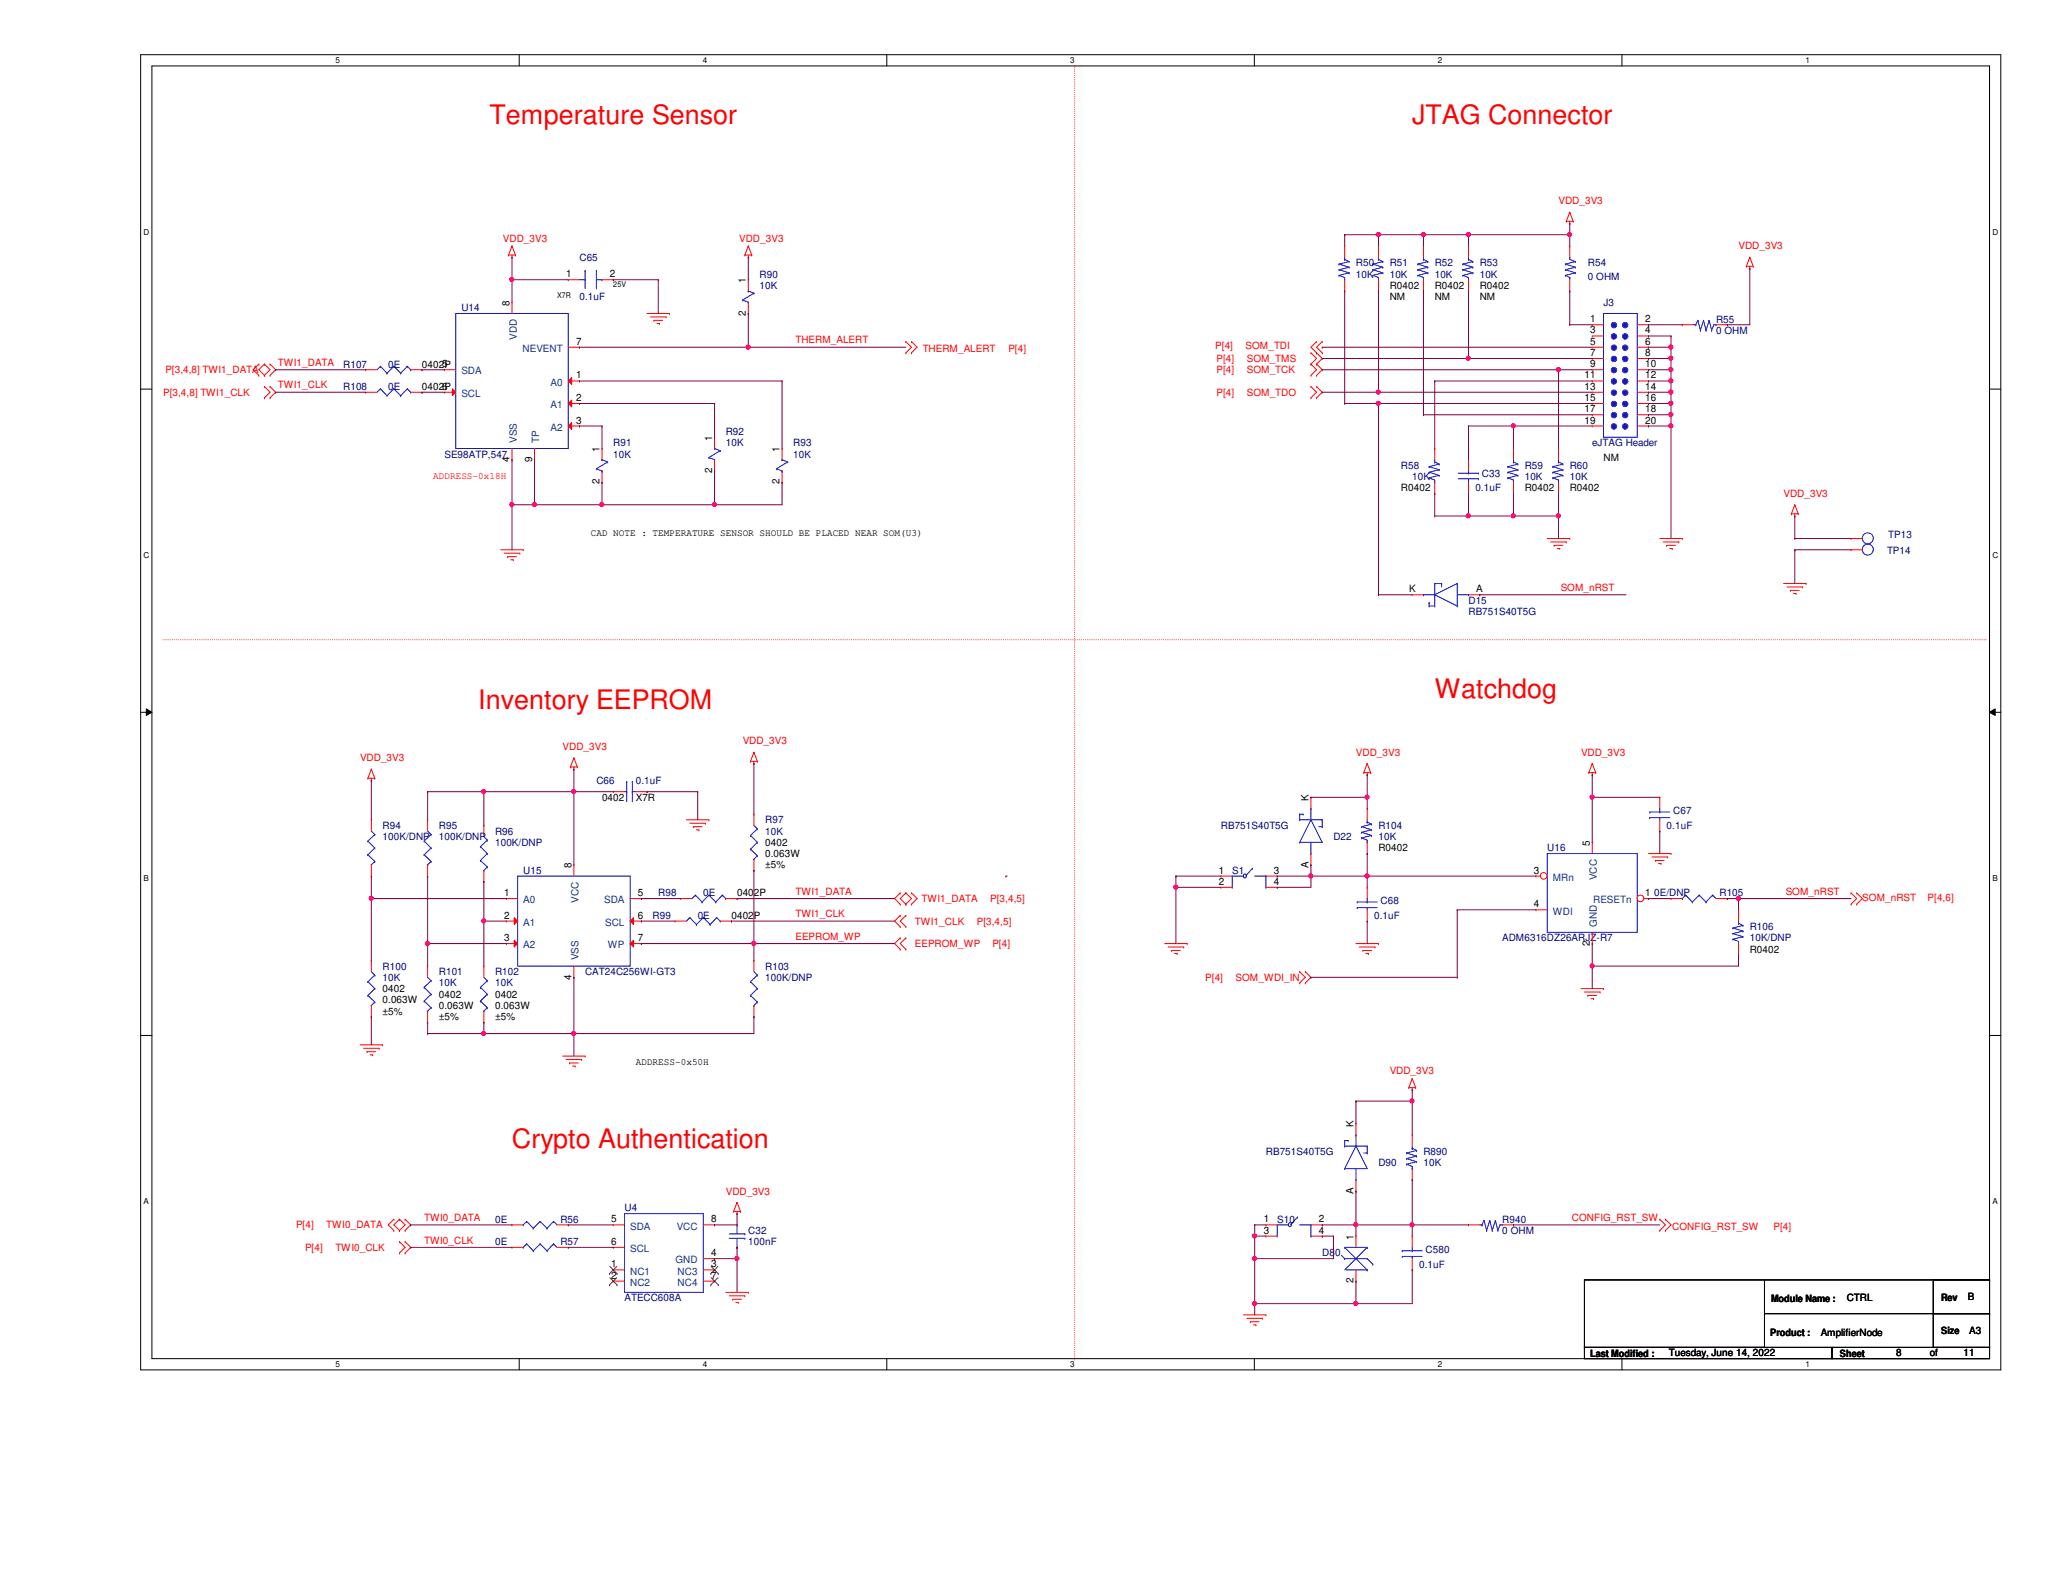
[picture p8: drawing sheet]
<svg xmlns="http://www.w3.org/2000/svg" width="279mm" height="216mm" viewBox="0 0 279 216" stroke-linecap="round" stroke-linejoin="round" font-family="sans-serif">
<defs><g id="words">
<g font-size="3.6" fill="#f00">
<text x="66.3" y="16.8">Temperature Sensor</text>
<text x="191.3" y="16.8">JTAG Connector</text>
<text x="194.3" y="94.5">Watchdog</text>
<text x="64.8" y="96">Inventory EEPROM</text>
<text x="69.3" y="155.4">Crypto Authentication</text>
</g>
<g font-size="1.4" fill="#f00">
<text x="211.1" y="27.7">VDD_3V3</text>
<text x="68.1" y="32.7">VDD_3V3</text>
<text x="100.1" y="32.7">VDD_3V3</text>
<text x="235.5" y="33.8">VDD_3V3</text>
<text x="107.7" y="46.5">THERM_ALERT</text>
<text x="125" y="47.7">THERM_ALERT</text>
<text x="136.6" y="47.7">P[4]</text>
<text x="164.6" y="47.3">P[4]</text>
<text x="168.7" y="47.3">SOM_TDI</text>
<text x="22.1" y="53.6">P[3,4,8] TWI1_CLK</text>
<text x="22.4" y="50.5">P[3,4,8] TWI1_DATA</text>
<text x="37.6" y="52.6">TWI1_CLK</text>
<text x="37.6" y="49.6">TWI1_DATA</text>
<text x="164.8" y="50.5">P[4]</text>
<text x="164.8" y="49">P[4]</text>
<text x="164.8" y="53.6">P[4]</text>
<text x="168.9" y="49">SOM_TMS</text>
<text x="168.9" y="50.5">SOM_TCK</text>
<text x="168.9" y="53.6">SOM_TDO</text>
<text x="58.7" y="64.9">ADDRESS-0x18H</text>
<text x="241.6" y="67.3">VDD_3V3</text>
<text x="211.4" y="80.1">SOM_nRST</text>
<text x="76.2" y="101.6">VDD_3V3</text>
<text x="100.6" y="100.8">VDD_3V3</text>
<text x="48.8" y="103.1">VDD_3V3</text>
<text x="183.6" y="102.4">VDD_3V3</text>
<text x="214.1" y="102.4">VDD_3V3</text>
<text x="107.7" y="121.2">TWI1_DATA</text>
<text x="107.7" y="124.2">TWI1_CLK</text>
<text x="123.9" y="125.2">TWI1_CLK</text>
<text x="124.8" y="122.2">TWI1_DATA</text>
<text x="132.3" y="125.2">P[3,4,5]</text>
<text x="134.1" y="122.2">P[3,4,5]</text>
<text x="241.9" y="121.2">SOM_nRST</text>
<text x="252.2" y="122">SOM_nRST</text>
<text x="261.1" y="122">P[4,6]</text>
<text x="107.7" y="127.3">EEPROM_WP</text>
<text x="123.9" y="128.3">EEPROM_WP</text>
<text x="134.4" y="128.3">P[4]</text>
<text x="163.2" y="132.8">P[4]</text>
<text x="167.3" y="132.8">SOM_WDI_IN</text>
<text x="188.2" y="145.5">VDD_3V3</text>
<text x="98.3" y="161.8">VDD_3V3</text>
<text x="40.1" y="166.4">P[4]</text>
<text x="44.2" y="166.4">TWI0_DATA</text>
<text x="57.4" y="165.4">TWI0_DATA</text>
<text x="212.9" y="165.4">CONFIG_RST_SW</text>
<text x="226.5" y="166.5">CONFIG_RST_SW</text>
<text x="240.2" y="166.5">P[4]</text>
<text x="41.3" y="169.4">P[4]</text>
<text x="45.4" y="169.4">TWI0_CLK</text>
<text x="57.4" y="168.4">TWI0_CLK</text>
</g>
<g font-size="1.4" fill="#000080">
<text x="78.5" y="35.3">C65</text>
<text x="78.5" y="40.6">0.1uF</text>
<text x="102.9" y="37.6">R90</text>
<text x="102.9" y="39.1">10K</text>
<text x="183.6" y="36.1">R50</text>
<text x="183.6" y="37.6">10K</text>
<text x="188.2" y="36.1">R51</text>
<text x="188.2" y="37.6">10K</text>
<text x="194.3" y="36.1">R52</text>
<text x="194.3" y="37.6">10K</text>
<text x="200.4" y="36.1">R53</text>
<text x="200.4" y="37.6">10K</text>
<text x="215.1" y="36.1">R54</text>
<text x="215.1" y="37.9">0 OHM</text>
<text x="217.2" y="41.4">J3</text>
<text x="62.5" y="42.2">U14</text>
<text x="232.4" y="43.7">R55</text>
<text x="232.4" y="45.2">0 OHM</text>
<text x="46.5" y="49.8">R107</text>
<text x="46.5" y="52.8">R108</text>
<text x="52.6" y="49.8">0E</text>
<text x="52.6" y="52.8">0E</text>
<text x="98.3" y="58.9">R92</text>
<text x="60.2" y="62">SE98ATP,547</text>
<text x="83.1" y="60.5">R91</text>
<text x="83.1" y="62">10K</text>
<text x="98.3" y="60.5">10K</text>
<text x="107.4" y="60.5">R93</text>
<text x="107.4" y="62">10K</text>
<text x="189.7" y="63.5">R58</text>
<text x="191.3" y="65">10K</text>
<text x="200.7" y="64.6">C33</text>
<text x="206.5" y="63.5">R59</text>
<text x="206.5" y="65">10K</text>
<text x="212.6" y="63.5">R60</text>
<text x="212.6" y="65">10K</text>
<text x="215.6" y="60.5">eJTAG Header</text>
<text x="199.8" y="66.5">0.1uF</text>
<text x="255.6" y="75.1">TP14</text>
<text x="255.7" y="72.8">TP13</text>
<text x="198.9" y="81.8">D15</text>
<text x="198.9" y="83.3">RB751S40T5G</text>
<text x="80.8" y="106.2">C66</text>
<text x="86.1" y="106.2">0.1uF</text>
<text x="51.8" y="112.3">R94</text>
<text x="51.8" y="113.8">100K/DNP</text>
<text x="59.4" y="112.3">R95</text>
<text x="59.4" y="113.8">100K/DNP</text>
<text x="67.1" y="113">R96</text>
<text x="103.6" y="111.5">R97</text>
<text x="103.6" y="113">10K</text>
<text x="165.4" y="112.3">RB751S40T5G</text>
<text x="180.6" y="113.8">D22</text>
<text x="186.7" y="112.3">R104</text>
<text x="186.7" y="113.8">10K</text>
<text x="225.7" y="112.3">0.1uF</text>
<text x="226.6" y="110.3">C67</text>
<text x="67.1" y="114.6">100K/DNP</text>
<text x="70.9" y="118.4">U15</text>
<text x="166.9" y="118.4">S1</text>
<text x="209.5" y="115.3">U16</text>
<text x="88.4" y="124.5">R99</text>
<text x="89.2" y="121.4">R98</text>
<text x="94.5" y="124.5">0E</text>
<text x="95.3" y="121.4">0E</text>
<text x="186.1" y="124.5">0.1uF</text>
<text x="187" y="122.5">C68</text>
<text x="224" y="121.4">0E/DNP</text>
<text x="232.9" y="121.4">R105</text>
<text x="237" y="126">R106</text>
<text x="51.8" y="131.3">R100</text>
<text x="103.6" y="131.3">R103</text>
<text x="203.5" y="127.5">ADM6316DZ26ARJZ-R7</text>
<text x="237" y="127.5">10K/DNP</text>
<text x="51.8" y="132.8">10K</text>
<text x="59.4" y="132.1">R101</text>
<text x="59.4" y="133.6">10K</text>
<text x="67.1" y="132.1">R102</text>
<text x="67.1" y="133.6">10K</text>
<text x="79.2" y="132.1">CAT24C256WI-GT3</text>
<text x="103.6" y="132.8">100K/DNP</text>
<text x="171.4" y="156.5">RB751S40T5G</text>
<text x="186.7" y="158">D90</text>
<text x="192.8" y="156.5">R890</text>
<text x="192.8" y="158">10K</text>
<text x="67.1" y="165.6">0E</text>
<text x="75.9" y="165.6">R56</text>
<text x="84.6" y="164.1">U4</text>
<text x="101.3" y="167.1">C32</text>
<text x="173" y="165.6">S10</text>
<text x="203.5" y="165.6">R940</text>
<text x="203.5" y="167.1">0 OHM</text>
<text x="67.1" y="168.7">0E</text>
<text x="75.9" y="168.7">R57</text>
<text x="101.3" y="168.7">100nF</text>
<text x="179.1" y="170.2">D80</text>
<text x="192.2" y="171.7">0.1uF</text>
<text x="193.1" y="169.7">C580</text>
<text x="84.6" y="176.3">ATECC608A</text>
</g>
<g font-size="1.4">
<text x="69" y="41.4" transform="rotate(-90 69 41.4)">8</text>
<text x="76.7" y="37.5">1</text>
<text x="82.6" y="37.5">2</text>
<text x="101" y="38.4" transform="rotate(-90 101 38.4)">1</text>
<text x="188.2" y="39.1">R0402</text>
<text x="188.2" y="40.6">NM</text>
<text x="194.3" y="39.1">R0402</text>
<text x="194.3" y="40.6">NM</text>
<text x="200.4" y="39.1">R0402</text>
<text x="200.4" y="40.6">NM</text>
<text x="78" y="46.7">7</text>
<text x="101" y="42.8" transform="rotate(-90 101 42.8)">2</text>
<text x="215.3" y="43.6">1</text>
<text x="215.3" y="45.2">3</text>
<text x="215.3" y="46.7">5</text>
<text x="222.8" y="43.6">2</text>
<text x="222.8" y="45.2">4</text>
<text x="222.8" y="46.7">6</text>
<text x="57.1" y="49.8">0402P</text>
<text x="57.1" y="52.8">0402P</text>
<text x="59.9" y="49.7">5</text>
<text x="59.9" y="52.8">6</text>
<text x="78" y="51.3">1</text>
<text x="214.6" y="51.3">11</text>
<text x="214.6" y="52.8">13</text>
<text x="215.3" y="48.2">7</text>
<text x="215.3" y="49.7">9</text>
<text x="222.8" y="48.2">8</text>
<text x="222.8" y="49.7">10</text>
<text x="222.8" y="51.3">12</text>
<text x="222.8" y="52.8">14</text>
<text x="78" y="54.3">2</text>
<text x="78" y="57.4">3</text>
<text x="96.4" y="59.7" transform="rotate(-90 96.4 59.7)">1</text>
<text x="214.6" y="54.3">15</text>
<text x="214.6" y="55.8">17</text>
<text x="214.6" y="57.4">19</text>
<text x="222.8" y="54.3">16</text>
<text x="222.8" y="55.8">18</text>
<text x="222.8" y="57.4">20</text>
<text x="69" y="62.6" transform="rotate(-90 69 62.6)">4</text>
<text x="72.1" y="62.6" transform="rotate(-90 72.1 62.6)">9</text>
<text x="81.2" y="65.6" transform="rotate(-90 81.2 65.6)">2</text>
<text x="81.2" y="61.2" transform="rotate(-90 81.2 61.2)">1</text>
<text x="96.4" y="64.1" transform="rotate(-90 96.4 64.1)">2</text>
<text x="105.6" y="65.6" transform="rotate(-90 105.6 65.6)">2</text>
<text x="105.6" y="61.2" transform="rotate(-90 105.6 61.2)">1</text>
<text x="217.2" y="62.4">NM</text>
<text x="189.7" y="66.5">R0402</text>
<text x="206.5" y="66.5">R0402</text>
<text x="212.6" y="66.5">R0402</text>
<text x="80" y="72.6">CAD NOTE : TEMPERATURE SENSOR SHOULD BE PLACED NEAR SOM(U3)</text>
<text x="190.8" y="80.2">K</text>
<text x="199.9" y="80.2">A</text>
<text x="81.5" y="108.5">0402</text>
<text x="86.1" y="108.5">X7R</text>
<text x="177.2" y="108.5" transform="rotate(-90 177.2 108.5)">K</text>
<text x="77.4" y="117.6" transform="rotate(-90 77.4 117.6)">8</text>
<text x="103.6" y="114.6">0402</text>
<text x="103.6" y="116.1">0.063W</text>
<text x="103.6" y="117.6">±5%</text>
<text x="165.1" y="118.3">1</text>
<text x="165.1" y="119.8">2</text>
<text x="172.5" y="118.3">3</text>
<text x="172.5" y="119.8">4</text>
<text x="177.2" y="117.6" transform="rotate(-90 177.2 117.6)">A</text>
<text x="186.7" y="115.3">R0402</text>
<text x="207.7" y="118.3">3</text>
<text x="215.3" y="114.6" transform="rotate(-90 215.3 114.6)">5</text>
<text x="68.3" y="121.4">1</text>
<text x="68.3" y="124.4">2</text>
<text x="86.4" y="121.4">5</text>
<text x="86.4" y="124.4">6</text>
<text x="99.1" y="124.5">0402P</text>
<text x="99.8" y="121.4">0402P</text>
<text x="207.7" y="122.9">4</text>
<text x="222.8" y="121.4">1</text>
<text x="68.3" y="127.5">3</text>
<text x="86.4" y="127.5">7</text>
<text x="215.3" y="128.1" transform="rotate(-90 215.3 128.1)">2</text>
<text x="237" y="129">R0402</text>
<text x="51.8" y="134.4">0402</text>
<text x="51.8" y="135.9">0.063W</text>
<text x="51.8" y="137.4">±5%</text>
<text x="59.4" y="135.1">0402</text>
<text x="59.4" y="136.7">0.063W</text>
<text x="67.1" y="135.1">0402</text>
<text x="67.1" y="136.7">0.063W</text>
<text x="77.4" y="132.7" transform="rotate(-90 77.4 132.7)">4</text>
<text x="59.4" y="138.2">±5%</text>
<text x="67.1" y="138.2">±5%</text>
<text x="86.1" y="144.2">ADDRESS-0x50H</text>
<text x="183.3" y="152.7" transform="rotate(-90 183.3 152.7)">K</text>
<text x="183.3" y="161.8" transform="rotate(-90 183.3 161.8)">A</text>
<text x="82.8" y="165.6">5</text>
<text x="96.3" y="165.6">8</text>
<text x="171.2" y="165.6">1</text>
<text x="171.2" y="167.1">3</text>
<text x="178.6" y="165.6">2</text>
<text x="178.6" y="167.1">4</text>
<text x="183.3" y="167.9" transform="rotate(-90 183.3 167.9)">1</text>
<text x="82.8" y="171.7">1</text>
<text x="82.8" y="173.2">2</text>
<text x="82.8" y="168.6">6</text>
<text x="96.3" y="171.7">3</text>
<text x="96.3" y="170.1">4</text>
<text x="96.3" y="173.2">7</text>
<text x="183.3" y="173.8" transform="rotate(-90 183.3 173.8)">2</text>
<text x="239.9" y="176.3">Module Name :</text>
<text x="250.1" y="176.3">CTRL</text>
<text x="262.9" y="176.1">Rev</text>
<text x="266.5" y="176.1">B</text>
<text x="215.3" y="183.8">Last Modified :</text>
<text x="226" y="183.7">Tuesday, June 14, 2022</text>
<text x="239.7" y="180.9">Product :</text>
<text x="246.6" y="181">AmplifierNode</text>
<text x="249.2" y="183.8">Sheet</text>
<text x="256.8" y="183.7">8</text>
<text x="261.4" y="183.7">of</text>
<text x="262.9" y="180.7">Size</text>
<text x="265.9" y="183.7">11</text>
<text x="266.7" y="180.7">A3</text>
</g>
<g font-size="1.4" fill="#004080">
<text x="70" y="46.1" transform="rotate(-90 70 46.1)">VDD</text>
<text x="70.8" y="47.7">NEVENT</text>
<text x="62.5" y="50.7">SDA</text>
<text x="62.5" y="53.8">SCL</text>
<text x="74.5" y="52.2">A0</text>
<text x="70" y="60" transform="rotate(-90 70 60)">VSS</text>
<text x="73" y="60" transform="rotate(-90 73 60)">TP</text>
<text x="74.5" y="55.3">A1</text>
<text x="74.5" y="58.3">A2</text>
<text x="210.3" y="119.3">MRn</text>
<text x="216.3" y="119.2" transform="rotate(-90 216.3 119.2)">VCC</text>
<text x="70.9" y="122.3">A0</text>
<text x="70.9" y="125.4">A1</text>
<text x="78.4" y="122.3" transform="rotate(-90 78.4 122.3)">VCC</text>
<text x="81.8" y="122.3">SDA</text>
<text x="82" y="125.4">SCL</text>
<text x="210.3" y="123.9">WDI</text>
<text x="215.8" y="122.3">RESETn</text>
<text x="216.3" y="125.5" transform="rotate(-90 216.3 125.5)">GND</text>
<text x="70.9" y="128.4">A2</text>
<text x="78.4" y="130.1" transform="rotate(-90 78.4 130.1)">VSS</text>
<text x="82.3" y="128.4">WP</text>
<text x="85.3" y="166.5">SDA</text>
<text x="91.7" y="166.5">VCC</text>
<text x="85.3" y="172.6">NC1</text>
<text x="85.3" y="169.6">SCL</text>
<text x="91.5" y="171.1">GND</text>
<text x="91.8" y="172.6">NC3</text>
<text x="85.3" y="174.2">NC2</text>
<text x="91.8" y="174.2">NC4</text>
</g>
<g font-size="1.1">
<text x="45.4" y="8.6">5</text>
<text x="95.2" y="8.6">4</text>
<text x="144.9" y="8.6">3</text>
<text x="194.7" y="8.6">2</text>
<text x="244.5" y="8.6">1</text>
<text x="19.4" y="31.8">D</text>
<text x="269.8" y="31.8">D</text>
<text x="75.4" y="40.4">X7R</text>
<text x="83.1" y="38.9">25V</text>
<text x="19.4" y="75.6">C</text>
<text x="269.8" y="75.6">C</text>
<text x="19.4" y="119.3">B</text>
<text x="269.8" y="119.3">B</text>
<text x="19.4" y="163.1">A</text>
<text x="269.8" y="163.1">A</text>
<text x="45.4" y="185.2">5</text>
<text x="95.2" y="185.2">4</text>
<text x="144.9" y="185.2">3</text>
<text x="194.7" y="185.2">2</text>
<text x="244.5" y="185.2">1</text>
</g>
</g></defs>
<path d="M19.1 7.4h251.9v178.1h-251.9zM20.6 8.9h248.9v175.1h-248.9z" fill="none" stroke="#000" stroke-width=".14"/>
<g fill="#fff">
<path d="M45.4 7.6h.6v1.2h-.6z"/>
<path d="M45.4 184.2h.6v1.2h-.6z"/>
</g>
<path d="M70.3 7.4v1.5M70.3 184v1.5" fill="none" stroke="#000" stroke-width=".14"/>
<g fill="#fff">
<path d="M95.2 7.6h.6v1.2h-.6z"/>
<path d="M95.2 184.2h.6v1.2h-.6z"/>
</g>
<path d="M120.1 7.4v1.5M120.1 184v1.5" fill="none" stroke="#000" stroke-width=".14"/>
<g fill="#fff">
<path d="M144.9 7.6h.6v1.2h-.6z"/>
<path d="M144.9 184.2h.6v1.2h-.6z"/>
</g>
<path d="M169.9 7.4v1.5M169.9 184v1.5" fill="none" stroke="#000" stroke-width=".14"/>
<g fill="#fff">
<path d="M194.7 7.6h.6v1.2h-.6z"/>
<path d="M194.7 184.2h.6v1.2h-.6z"/>
</g>
<path d="M219.7 7.4v1.5M219.7 184v1.5" fill="none" stroke="#000" stroke-width=".14"/>
<g fill="#fff">
<path d="M244.5 7.6h.6v1.2h-.6z"/>
<path d="M244.5 184.2h.6v1.2h-.6z"/>
<path d="M19.4 30.8h.8v1.2h-.8z"/>
<path d="M269.8 30.8h.8v1.2h-.8z"/>
<path d="M19.4 74.6h.8v1.2h-.8z"/>
<path d="M269.8 74.6h.8v1.2h-.8z"/>
</g>
<path d="M19.1 52.7h1.5M269.5 52.7h1.5" fill="none" stroke="#000" stroke-width=".14"/>
<g fill="#fff">
<path d="M19.4 118.4h.8v1.1h-.8z"/>
<path d="M269.8 118.4h.8v1.1h-.8z"/>
</g>
<path d="M19.1 96.5h1.5M19.8 96l.8 .5-.8 .4zM269.5 96.5l.7-.5v.9zM269.5 96.5h1.5" fill="none" stroke="#000" stroke-width=".14"/>
<path d="M19.8 96l.8 .5-.8 .4zM269.5 96.5l.7-.5v.9z" fill="#000"/>
<g fill="#fff">
<path d="M19.4 162.1h.8v1.2h-.8z"/>
<path d="M269.8 162.1h.8v1.2h-.8z"/>
</g>
<path d="M19.1 140.2h1.5M269.5 140.2h1.5M214.6 173.4h24.4v9.1h-24.4zM239 177.9h30.5M239 173.4h30.5M261.8 173.4h7.7v4.5h-7.7zM261.8 177.9h7.7v4.6h-7.7zM269.5 177.9h.1M269.5 173.4h.1M214.6 182.5h33.5v1.5h-33.5zM248.1 182.5h21.4v1.5h-21.4z" fill="none" stroke="#000" stroke-width=".14"/>
<path d="M145.5 8.9v175.3M22.1 86.7h246.9M269 86.7h.1M145.5 184.2h.1" fill="none" stroke="#f00" stroke-width=".14" stroke-dasharray="0 .3"/>
<g fill="none" stroke="#f00" stroke-width=".14">
<path d="M68.9 34.5h.1M68.9 34.5h.9M69.3 34.8h.1M69.3 33.3h.1M69.3 34.5v.3M69.3 33.3l-.4 1.2M69.3 33.3l.5 1.2M69.8 34.5h.1M100.9 34.5h.1M100.9 34.5h.9M101.3 34.8h.1M101.3 33.3h.1"/>
<path d="M101.3 34.5v.3M101.3 33.3l-.4 1.2M101.3 33.3l.5 1.2M101.8 34.5h.1M186.7 33.3h.1M186.7 39.4h.1M186.7 33.3v1.5M186.7 37.9v1.5M212.1 30h.1M212.1 30h1M212.6 30.3h.1M212.6 28.7h.1"/>
<path d="M212.6 30v.3M212.6 28.7l-.5 1.3M212.6 28.7l.5 1.3M213.1 30h.1M236.5 36.1h.1M236.5 36.1h.9M237 36.4h.1M237 34.8h.1M237 36.1v.3M237 34.8l-.5 1.3M237 34.8l.4 1.3M237.4 36.1h.1"/>
<path d="M35.1 50.8h.1M35.1 49.3h.1M35.1 49.3l-.8 .8 .8 .7M35.8 50.8h.1M35.8 49.3h.1M35.8 53.9h.1M35.8 52.4h.1M35.8 49.3l.8 .8-.8 .7M35.8 49.3l-.7 .8 .7 .7M35.8 52.4l.8 .7-.8 .8M36.6 49.3h.1M36.6 50.8h.1"/>
<path d="M36.6 52.4h.1M36.6 53.9h.1M36.6 49.3l.7 .8-.7 .7M36.6 52.4l.7 .7-.7 .8M49.5 50.1h.1M49.5 50.1h1.6M55.6 50.1h1.6M57.2 50.1h.1M87.6 42.5h3.1M88.1 42.9h2.1M88.6 43.4h.1M88.6 43.4h1.1"/>
<path d="M89 43.8h.3M89.3 43.8h.1M90.2 42.9h.1M90.7 42.5h.1M96.8 59.2h.1M96.8 59.2v1.5M122.7 46.3h.1M122.7 47.8h.1M122.7 46.3l.7 .7-.7 .8M123.4 46.3h.1M123.4 47.8h.1M123.4 46.3l.8 .7-.8 .8"/>
<path d="M177.5 49.3h.1M177.5 47.8h.1M177.5 50.8h.1M177.5 53.9h.1M177.5 52.4h.1M177.5 47.8l.8 .8-.8 .7M177.5 49.3l.8 .8-.8 .7M177.5 52.4l.8 .7-.8 .8M178.3 47.8h.1M178.3 49.3h.1M178.3 50.8h.1M178.3 52.4h.1"/>
<path d="M178.3 53.9h.1M178.3 46.3h.1M178.3 46.3l-.8 .7 1.6 1.6-.8 .7M178.3 49.3l.8 .8-.8 .7M178.3 52.4l.8 .7-.8 .8M179.1 47.8h.1M179.1 46.3h.1M179.1 46.3l-.8 .7 .8 .8M67.8 74.5h3.1M68.3 74.9h2.1M68.7 75.4h.1M68.7 75.4h1.2"/>
<path d="M69.2 75.8h.3M69.5 75.8h.1M70.4 74.9h.1M70.9 74.5h.1M81.5 60.7h.1M81.5 65.3h.1M81.5 60.7v1.6M81.5 63.8v1.5M96.8 63.8h.1M96.8 62.3v1.5M209.6 72.9h3M210 73.4h2.1"/>
<path d="M210.5 73.9h.1M210.5 73.9h1.2M210.9 74.3h.3M211.2 74.3h.1M212.1 73.4h.1M212.6 72.9h.1M224.8 72.9h3M225.3 73.4h2.1M225.7 73.9h.1M225.7 73.9h1.2M226.1 74.3h.4M226.5 74.3h.1"/>
<path d="M227.4 73.4h.1M227.8 72.9h.1M241.6 79h3M242 79.5h2.1M242.5 80h.1M242.5 80h1.2M242.6 69.6h.1M242.6 69.6h.9M243.1 69.9h.1M243.1 68.4h.1M243.1 69.6v.3M243.1 68.4l-.5 1.2"/>
<path d="M243.1 68.4l.4 1.2M243.5 69.6h.1M244.1 79.5h.1M244.6 79h.1M242.9 80.4h.3M243.2 80.4h.1M49.8 105.4h.1M49.8 105.4h1M50.3 105.7h.1M50.3 104.2h.1M50.3 105.4v.3M50.3 104.2l-.5 1.2"/>
<path d="M50.3 104.2l.5 1.2M50.8 105.4h.1M77.3 103.9h.1M77.3 103.9h.9M77.7 104.2h.1M77.7 102.7h.1M77.7 103.9v.3M77.7 102.7l-.4 1.2M77.7 102.7l.5 1.2M78.2 103.9h.1M93 111h3M93.4 111.5h2.1"/>
<path d="M93.9 112h.1M93.9 112h1.2M94.3 112.4h.4M94.7 112.4h.1M95.5 111.5h.1M96 111h.1M101.6 103.1h.1M101.6 103.1h1M102.1 103.4h.1M102.1 101.9h.1M102.1 103.1v.3M102.1 101.9l-.5 1.2"/>
<path d="M102.1 101.9l.5 1.2M102.6 103.1h.1M184.7 104.6h.1M184.7 104.6h.9M185.2 104.9h.1M185.2 103.4h.1M185.2 104.6v.3M185.2 103.4l-.5 1.2M185.2 103.4l.4 1.2M185.6 104.6h.1M215.2 104.6h.1M215.2 104.6h.9"/>
<path d="M215.6 104.9h.1M215.6 103.4h.1M215.6 104.6v.3M215.6 103.4l-.4 1.2M215.6 103.4l.5 1.2M216.1 104.6h.1M223.3 115.6h3M223.7 116.1h2.1M224.2 116.5h.1M224.2 116.5h1.2M224.6 117h.4M225 117h.1"/>
<path d="M225.8 116.1h.1M226.3 115.6h.1M68.6 121.7h.1M68.6 121.7h1.5M121.9 120.9h.1M121.9 122.5h.1M121.9 124h.1M121.9 125.5h.1M121.9 127h.1M121.9 128.6h.1M121.9 120.9l-.7 .8 .7 .8M121.9 124l-.7 .8 .7 .7"/>
<path d="M121.9 127l-.7 .8 .7 .8M122.7 122.5h.1M122.7 120.9h.1M122.7 125.5h.1M122.7 124h.1M122.7 128.6h.1M122.7 127h.1M122.7 120.9l-.8 .8 .8 .8M122.7 120.9l.7 .8-.7 .8M122.7 124l-.8 .8 .8 .7M122.7 127l-.8 .8 .8 .8M123.4 122.5h.1"/>
<path d="M123.4 120.9h.1M123.4 120.9l.8 .8-.8 .8M157.7 127.8h3.1M158.2 128.3h2.1M158.7 128.7h.1M158.7 128.7h1.2M159.1 129.2h.3M159.4 129.2h.1M160.3 128.3h.1M160.8 127.8h.1M176 133.1h.1M176 131.6h.1"/>
<path d="M176 131.6l.8 .8-.8 .7M176.8 131.6h.1M176.8 133.1h.1M176.8 131.6l.7 .8-.7 .7M183.6 127.8h3.1M184.1 128.3h2.1M184.6 128.7h.1M184.6 128.7h1.2M185 129.2h.3M185.3 129.2h.1M186.2 128.3h.1M186.7 127.8h.1"/>
<path d="M214.1 133.9h3.1M214.6 134.4h2.1M215.1 134.8h.1M215.1 134.8h1.1M215.5 135.3h.3M215.8 135.3h.1M216.7 134.4h.1M217.2 133.9h.1M250.7 122.5h.1M250.7 120.9h.1M250.7 120.9l.8 .8-.8 .8M251.5 122.5h.1"/>
<path d="M251.5 120.9h.1M251.5 120.9l.7 .8-.7 .8M48.8 141.5h3M49.2 142h2.2M49.7 142.5h.1M49.7 142.5h1.2M50.1 142.9h.4M50.5 142.9h.1M51.4 142h.1M51.8 141.5h.1M76.2 143h3M76.7 143.5h2.1"/>
<path d="M77.1 144h.1M77.1 144h1.2M77.6 144.4h.3M77.9 144.4h.1M78.8 143.5h.1M79.2 143h.1M190.8 147.3h.1M190.8 147.3h.9M191.3 147.6h.1M191.3 146.1h.1M191.3 147.3v.3M191.3 146.1l-.5 1.2"/>
<path d="M191.3 146.1l.4 1.2M191.7 147.3h.1M53.3 166.7h.1M53.3 165.1h.1M53.3 165.1l-.7 .8 .7 .8M54.1 166.7h.1M54.1 165.1h.1M54.1 169.7h.1M54.1 168.2h.1M54.1 165.1l.8 .8-.8 .8M54.1 165.1l-.8 .8 .8 .8M54.1 168.2l.8 .8-.8 .7"/>
<path d="M54.9 165.1h.1M54.9 166.7h.1M54.9 168.2h.1M54.9 169.7h.1M54.9 165.1l.7 .8-.7 .8M54.9 168.2l.7 .8-.7 .7M98.3 175h3M98.8 175.5h2.1M99.2 176h.1M99.2 176h1.2M99.4 164.1h.1M99.4 164.1h.9"/>
<path d="M99.7 176.4h.3M99.8 164.4h.1M99.8 162.9h.1M99.8 164.1v.3M99.8 162.9l-.4 1.2M99.8 162.9l.5 1.2M100 176.4h.1M100.3 164.1h.1M100.9 175.5h.1M101.3 175h.1M168.4 178.1h3.1M168.9 178.6h2.1"/>
<path d="M169.3 179h.1M169.3 179h1.2M169.8 179.5h.3M170.1 179.5h.1M171 178.6h.1M171.5 178.1h.1M198.9 165.9h.1M198.9 165.9h1.5M203.5 165.9h1.5M205 165.9h.1M224.8 165.1h.1M224.8 166.7h.1"/>
<path d="M224.8 165.1l.8 .8-.8 .8M225.6 165.1h.1M225.6 166.7h.1M225.6 165.1l.7 .8-.7 .8"/>
</g>
<g fill="none" stroke="#00f" stroke-width=".14">
<path d="M185.9 37.3h.1M185.9 36.5h.1M185.9 35.8h.1M185.9 37.3l.8 .3v.3M185.9 36.5l1.4 .5M185.9 35.8l1.4 .4M186.7 35.1h.1M186.7 37.9h.1M186.7 35.1l.6 .3M186.7 34.8v.3M187.3 37h.1M187.3 36.2h.1"/>
<path d="M187.3 35.4h.1M187.3 37l-1.4 .3M187.3 36.2l-1.4 .3M187.3 35.4l-1.4 .4M51.5 49.6h.1M51.5 49.6l.9 .9M51.5 49.6l-.4 .5M52.4 50.5h.1M53.3 49.6h.1M53.3 49.6l1 .9M53.3 49.6l-.9 .9M54.3 50.5h.1"/>
<path d="M55.2 49.6h.1M55.2 49.6l.4 .5M55.2 49.6l-.9 .9M55.6 50.1h.1M80.8 63.5h.1M80.8 63.5l.7 .3M81.5 63.8h.1M81.5 62.3h.1M81.5 62.3l.8 .3M82.3 62.6h.1M82.3 62.6l-1.5 .9M96 62h.1"/>
<path d="M96 62l.8 .3M96.8 62.3h.1M96.8 60.7h.1M96.8 60.7l.7 .3M97.5 61h.1M97.5 61l-1.5 1M70.1 118.7h15.2v12.2h-15.2zM200.4 165.9h.3M200.7 165.9h.1M201 165.3h.1M201 165.3l-.3 .6M201 165.3l.3 1.4"/>
<path d="M201.3 166.7h.1M201.8 165.3h.1M201.8 165.3l.3 1.4M201.8 165.3l-.5 1.4M202.1 166.7h.1M202.5 165.3h.1M202.5 165.3l.4 1.4M202.5 165.3l-.4 1.4M202.9 166.7h.1M203.5 165.9h.1M203.5 165.9h-.3l-.3 .8"/>
</g>
<path d="M69.6 124.3l.5 .5-.5 .4z" fill="#f00"/>
<path d="M68.6 124.8h.1M68.6 124.8h1.5M69.6 124.3l.5 .5-.5 .4z" fill="none" stroke="#f00" stroke-width=".14"/>
<path d="M69.6 127.3l.5 .5-.5 .5z" fill="#f00"/>
<path d="M68.6 127.8h.1M68.6 127.8h1.5M69.6 127.3l.5 .5-.5 .5zM85.3 121.7h1.6M86.9 121.7h.1" fill="none" stroke="#f00" stroke-width=".14"/>
<path d="M85.3 124.8l.5-.5v.9z" fill="#f00"/>
<path d="M85.3 124.8l.5-.5v.9zM85.3 124.8h1.6M86.9 124.8h.1" fill="none" stroke="#f00" stroke-width=".14"/>
<path d="M85.3 127.8l.5-.5v1z" fill="#f00"/>
<g fill="none" stroke="#f00" stroke-width=".14">
<path d="M198.9 33.3h.1M198.9 39.4h.1M198.9 33.3v1.5M198.9 37.9v1.5M49.5 53.1h.1M49.5 53.1h1.6M55.6 53.1h1.6M57.2 53.1h.1M205 60.7h.1M205 66.8h.1M205 60.7v1.6M205 65.3v1.5"/>
<path d="M250.7 74.5h.1M250.7 74.5h1.5M77.7 117.1h.1M77.7 117.1v1.6M102.1 110.3h.1M102.1 117.9h.1M102.1 110.3v1.5M102.1 116.4v1.5M50.3 130.1h.1M50.3 137.7h.1M50.3 130.1v1.5M50.3 136.2v1.5"/>
<path d="M77.7 132.4h.1M77.7 130.9v1.5M85.3 127.8l.5-.5v1zM85.3 127.8h1.6M86.9 127.8h.1M185.2 124.8h.1M185.2 120.2h.1M185.2 120.2v1.5M185.2 123.2v1.6"/>
</g>
<g fill="none" stroke="#00f" stroke-width=".14">
<path d="M198.1 37.3h.1M198.1 36.5h.1M198.1 35.8h.1M198.1 37.3l.8 .3v.3M198.1 36.5l1.4 .5M198.1 35.8l1.4 .4M198.9 35.1h.1M198.9 37.9h.1M198.9 35.1l.6 .3M198.9 34.8v.3M199.5 37h.1M199.5 36.2h.1"/>
<path d="M199.5 35.4h.1M199.5 37l-1.4 .3M199.5 36.2l-1.4 .3M199.5 35.4l-1.4 .4M51.5 52.7h.1M51.5 52.7l.9 .9M51.5 52.7l-.4 .4M52.4 53.6h.1M53.3 52.7h.1M53.3 52.7l1 .9M53.3 52.7l-.9 .9M54.3 53.6h.1"/>
<path d="M55.2 52.7h.1M55.2 52.7l.4 .4M55.2 52.7l-.9 .9M55.6 53.1h.1M204.2 64.7h.1M204.2 64h.1M204.2 63.2h.1M204.2 64.7l.8 .3v.3M204.2 64l1.4 .4M204.2 63.2l1.4 .4M205 62.6h.1M205 65.3h.1"/>
<path d="M205 62.6l.6 .3M205 62.3v.3M205.6 64.4h.1M205.6 63.6h.1M205.6 62.9h.1M205.6 64.4l-1.4 .3M205.6 63.6l-1.4 .4M205.6 62.9l-1.4 .3M101.6 115h.1M101.6 113.2h.1M101.6 115l1 .9M101.6 113.2l1 .9"/>
<path d="M102.1 116.4h.1M102.1 111.8l.5 .5M102.6 115.9h.1M102.6 114.1h.1M102.6 112.3h.1M102.6 115.9l-.5 .5M102.6 114.1l-1 .9M102.6 112.3l-1 .9M49.8 134.8h.1M49.8 133h.1M49.8 134.8l1 .9M49.8 133l1 .9"/>
<path d="M50.3 136.2h.1M50.3 131.6l.5 .5M50.8 135.7h.1M50.8 133.9h.1M50.8 132.1h.1M50.8 135.7l-.5 .5M50.8 133.9l-1 .9M50.8 132.1l-1 .9M183.8 122.2h.1M183.8 122.9h.1M183.8 122.2h2.7M183.8 122.9h2.7"/>
<path d="M185.2 122.9h.1M185.2 122.2h.1M185.2 121.7v.5M185.2 122.9v.3"/>
<circle cx="253" cy="74.4" r=".75"/>
</g>
<circle cx="218.6" cy="44" r=".37" fill="#00f"/>
<circle cx="218.6" cy="44" r=".37" fill="none" stroke="#00f" stroke-width=".14"/>
<circle cx="220.1" cy="44" r=".37" fill="#00f"/>
<circle cx="220.1" cy="44" r=".37" fill="none" stroke="#00f" stroke-width=".14"/>
<circle cx="218.6" cy="45.6" r=".37" fill="#00f"/>
<circle cx="218.6" cy="45.6" r=".37" fill="none" stroke="#00f" stroke-width=".14"/>
<circle cx="220.1" cy="45.6" r=".37" fill="#00f"/>
<circle cx="220.1" cy="45.6" r=".37" fill="none" stroke="#00f" stroke-width=".14"/>
<circle cx="218.6" cy="47.1" r=".37" fill="#00f"/>
<circle cx="218.6" cy="47.1" r=".37" fill="none" stroke="#00f" stroke-width=".14"/>
<circle cx="220.1" cy="47.1" r=".37" fill="#00f"/>
<circle cx="220.1" cy="47.1" r=".37" fill="none" stroke="#00f" stroke-width=".14"/>
<circle cx="218.6" cy="48.6" r=".37" fill="#00f"/>
<circle cx="218.6" cy="48.6" r=".37" fill="none" stroke="#00f" stroke-width=".14"/>
<circle cx="220.1" cy="48.6" r=".37" fill="#00f"/>
<circle cx="220.1" cy="48.6" r=".37" fill="none" stroke="#00f" stroke-width=".14"/>
<circle cx="218.6" cy="50.1" r=".37" fill="#00f"/>
<circle cx="218.6" cy="50.1" r=".37" fill="none" stroke="#00f" stroke-width=".14"/>
<circle cx="220.1" cy="50.1" r=".37" fill="#00f"/>
<g fill="none" stroke="#00f" stroke-width=".14">
<path d="M217.2 42.5h4.5v16.7h-4.5z"/>
<circle cx="220.1" cy="50.1" r=".37"/>
</g>
<circle cx="218.6" cy="51.7" r=".37" fill="#00f"/>
<circle cx="218.6" cy="51.7" r=".37" fill="none" stroke="#00f" stroke-width=".14"/>
<circle cx="220.1" cy="51.7" r=".37" fill="#00f"/>
<circle cx="220.1" cy="51.7" r=".37" fill="none" stroke="#00f" stroke-width=".14"/>
<circle cx="218.6" cy="53.2" r=".37" fill="#00f"/>
<circle cx="218.6" cy="53.2" r=".37" fill="none" stroke="#00f" stroke-width=".14"/>
<circle cx="220.1" cy="53.2" r=".37" fill="#00f"/>
<circle cx="220.1" cy="53.2" r=".37" fill="none" stroke="#00f" stroke-width=".14"/>
<circle cx="220.1" cy="54.7" r=".37" fill="#00f"/>
<circle cx="220.1" cy="54.7" r=".37" fill="none" stroke="#00f" stroke-width=".14"/>
<circle cx="218.6" cy="54.7" r=".37" fill="#00f"/>
<circle cx="218.6" cy="54.7" r=".37" fill="none" stroke="#00f" stroke-width=".14"/>
<circle cx="220.1" cy="56.2" r=".37" fill="#00f"/>
<circle cx="220.1" cy="56.2" r=".37" fill="none" stroke="#00f" stroke-width=".14"/>
<circle cx="218.6" cy="56.2" r=".37" fill="#00f"/>
<circle cx="218.6" cy="56.2" r=".37" fill="none" stroke="#00f" stroke-width=".14"/>
<circle cx="218.6" cy="57.8" r=".37" fill="#00f"/>
<circle cx="218.6" cy="57.8" r=".37" fill="none" stroke="#00f" stroke-width=".14"/>
<circle cx="220.1" cy="57.8" r=".37" fill="#00f"/>
<g fill="none" stroke="#00f" stroke-width=".14">
<path d="M78.5 37.9h.7M79.2 37.9h.1M79.2 36.7h.1M79.2 36.7v2.4M80.8 36.7h.1M80.8 37.9h.7M80.8 36.7v2.4M81.5 37.9h.1M192 37.3h.1M192 36.5h.1M192 35.8h.1M192 37.3l.8 .3v.3"/>
<path d="M192 36.5l1.4 .5M192 35.8l1.4 .4M192.8 35.1h.1M192.8 37.9h.1M192.8 35.1l.6 .3M192.8 34.8v.3M193.4 37h.1M193.4 36.2h.1M193.4 35.4h.1M193.4 37l-1.4 .3M193.4 36.2l-1.4 .3M193.4 35.4l-1.4 .4"/>
<path d="M61.7 42.5h15.3v18.2h-15.3zM229.4 44h.3M229.7 44h.1M230 43.4h.1M230 43.4l-.3 .6M230 43.4l.3 1.3M230.3 44.7h.1M230.7 43.4h.1M230.7 43.4l.4 1.3M230.7 43.4l-.4 1.3M231.1 44.7h.1M231.5 43.4h.1"/>
<path d="M231.5 43.4l.3 1.3M231.5 43.4l-.4 1.3M231.8 44.7h.1M232.4 44h.1M232.4 44h-.3l-.3 .7M84.6 107.2h.3M84.9 107.2h.1M84.9 105.9h.1M84.9 105.9v2.7M85.6 105.9h.1M85.6 107.2h.1M85.6 107.2h.5"/>
<path d="M85.6 105.9v2.7M168.4 118.7h.1M168.4 118.7h-1.5v1.5M168.5 118.4h.3v.2l-.2 .3-.2-.1zM169.6 117.6h.1M169.6 117.6l-.9 1.1M169.9 118.7h1.6M171.5 118.7h.1M171.5 118.7v1.5M223.4 110h.1M223.4 110.7h.1M223.4 110h2.7"/>
<path d="M223.4 110.7h2.7M224.8 110.7h.1M224.8 110h.1M224.8 109.5v.5M224.8 110.7v.3M65.1 135.6h.1M65.1 133.7h.1M65.1 135.6l.9 .9M65.1 133.7l.9 1M65.5 136.9h.1M65.5 132.4l.5 .4M66 136.5h.1"/>
<path d="M66 134.7h.1M66 132.8h.1M66 136.5l-.5 .4M66 134.7l-.9 .9M66 132.8l-.9 .9M93.4 124.3h.1M93.4 124.3l.9 .9M93.4 124.3l-.4 .5M94.3 125.2h.1M95.3 124.3h.1M95.3 124.3l.9 .9M95.3 124.3l-1 .9"/>
<path d="M96.2 125.2h.1M97.1 124.3h.1M97.1 124.3l.4 .5M97.1 124.3l-.9 .9M97.5 124.8h.1M166.9 120.2h.1M171.5 120.2h.1M227.8 121.7h.1M228.3 121.2h.1M228.3 121.2l-.5 .5M228.3 121.2l.9 1M229.2 122.2h.1"/>
<path d="M230.1 121.2h.1M230.1 121.2l-.9 1M230.1 121.2l1 1M231.1 122.2h.1M231.9 121.2h.1M231.9 121.2l-.8 1M231.9 121.2l.5 .5M234.7 127.2h.1M234.7 126.4h.1M234.7 125.7h.1M234.7 127.2l.8 .3v.3M234.7 126.4l1.4 .5"/>
<path d="M234.7 125.7l1.4 .4M235.5 125.1h.1M235.5 127.8h.1M235.5 125.1l.6 .2M235.5 124.8v.3M236.1 126.9h.1M236.1 126.1h.1M236.1 125.3h.1M236.1 126.9l-1.4 .3M236.1 126.1l-1.4 .3M236.1 125.3l-1.4 .4M182.1 158.3h.1"/>
<path d="M182.1 155.2h.1M182.1 154.5h.1M182.1 155.2h3.1M182.1 154.5v.7M182.1 154.5h.5M182.6 154.5h.1M183.6 155.2h.1M183.6 153.7h.1M183.6 159.8h.1M183.6 155.2l1.6 3.1h-3.1M183.6 155.2l-1.5 3.1M183.6 153.7v1.5"/>
<path d="M183.6 158.3v1.5M184.7 156.2h.5M185.2 156.2h.1M185.2 155.2h.1M185.2 155.2v1M70.9 169h.1M70.9 165.9h.1M71.3 168.5h.1M71.3 165.4h.1M71.3 168.5l-.4 .5M71.3 168.5l.9 .9M71.3 165.4l-.4 .5"/>
<path d="M71.3 165.4l.9 1M72.2 169.4h.1M72.2 166.4h.1M73.2 168.5h.1M73.2 165.4h.1M73.2 168.5l-1 .9M73.2 168.5l.9 .9M73.2 165.4l-1 1M73.2 165.4l.9 1M74.1 169.4h.1M74.1 166.4h.1M75 168.5h.1"/>
<path d="M75 165.4h.1M75 168.5l-.9 .9M75 168.5l.4 .5M75 165.4l-.9 1M75 165.4l.4 .5M173 167.4h.1M174.5 165.9h.1M174.5 165.9h-1.5v1.5M174.6 165.7h.2l.1 .2-.2 .3-.2-.2zM175.7 164.8h.1M175.7 164.8l-.9 1.1M176 165.9h1.5"/>
<path d="M177.5 165.9h.1M177.5 167.4h.1M177.5 165.9v1.5M181.7 170l.4 .5M182.1 169h.1M182.1 170.5h.1M182.1 169l3.1 3M182.1 169h3.1M182.1 170.5h3.1M182.3 172h2.9M183.6 170.5h.1M185.2 169h.1"/>
<path d="M185.2 170.5h.1M185.2 172h.1M185.2 169l-3.1 3M185.2 170.5l.7 .7M185.9 171.2h.1"/>
<circle cx="220.1" cy="57.8" r=".37"/>
</g>
<g fill="none" stroke="#f00" stroke-width=".14">
<path d="M77 37.9h.1M77 37.9h1.5M81.5 37.9h1.6M83.1 37.9h.1M192.8 33.3h.1M192.8 39.4h.1M192.8 33.3v1.5M192.8 37.9v1.5M60.2 50.1h.1M60.2 50.1h1.5M215.6 44h.1M215.6 45.5h.1"/>
<path d="M215.6 47h.1M215.6 48.6h.1M215.6 50.1h.1M215.6 51.6h.1M215.6 53.1h.1M215.6 54.7h.1M215.6 56.2h.1M215.6 57.7h.1M215.6 44h1.6M215.6 45.5h1.6M215.6 47h1.6M215.6 48.6h1.6"/>
<path d="M215.6 50.1h1.6M215.6 51.6h1.6M215.6 53.1h1.6M215.6 54.7h1.6M215.6 56.2h1.6M215.6 57.7h1.6M221.7 44h1.6M221.7 45.5h1.6M221.7 47h1.6M221.7 48.6h1.6M221.7 50.1h1.6M221.7 51.6h1.6"/>
<path d="M221.7 53.1h1.6M221.7 54.7h1.6M221.7 56.2h1.6M221.7 57.7h1.6M223.3 44h.1M223.3 45.5h.1M223.3 47h.1M223.3 48.6h.1M223.3 50.1h.1M223.3 51.6h.1M223.3 53.1h.1M223.3 54.7h.1"/>
<path d="M223.3 56.2h.1M223.3 57.7h.1M227.8 44h.1M227.8 44h1.6M232.4 44h1.5M233.9 44h.1M83.1 107.2h.1M83.1 107.2h1.5M86.1 107.2h1.5M87.6 107.2h.1M165.4 118.7h.1M165.4 118.7h1.5"/>
<path d="M171.5 118.7h1.5M173 118.7h.1M224.8 112.6h.1M224.8 108h.1M224.8 108v1.5M224.8 111v1.6M65.5 130.9h.1M65.5 138.5h.1M65.5 130.9v1.5M65.5 136.9v1.6M91.4 124.8h.1M91.4 124.8h1.6"/>
<path d="M97.5 124.8h1.6M99.1 124.8h.1M165.4 120.2h.1M165.4 120.2h1.5M171.5 120.2h1.5M173 120.2h.1M226.3 121.7h.1M226.3 121.7h1.5M232.4 121.7h1.5M233.9 121.7h.1M235.5 123.2h.1M235.5 129.3h.1"/>
<path d="M235.5 123.2v1.6M235.5 127.8v1.5M183.6 152.2h.1M183.6 152.2v1.5M183.6 159.8v1.5M69.3 169h.1M69.3 165.9h.1M69.3 169h1.6M69.3 165.9h1.6M75.4 169h1.6M75.4 165.9h1.6M77 169h.1"/>
<path d="M77 165.9h.1M171.5 165.9h.1M171.5 167.4h.1M171.5 165.9h1.5M171.5 167.4h1.5M177.5 165.9h1.6M177.5 167.4h1.6M179.1 165.9h.1M179.1 167.4h.1M183.6 161.3h.1M183.6 167.4h.1M183.6 173.5h.1"/>
<path d="M183.6 167.4v1.6M183.6 172v1.5"/>
</g>
<path d="M61.3 52.7l.4 .4-.4 .5z" fill="#f00"/>
<path d="M60.2 53.1h.1M60.2 53.1h1.5M61.3 52.7l.4 .4-.4 .5z" fill="none" stroke="#f00" stroke-width=".14"/>
<path d="M77.4 51.1v1l-.4-.5z" fill="#f00"/>
<path d="M77 51.6h1.5M77.4 51.1v1l-.4-.5zM78.5 51.6h.1" fill="none" stroke="#f00" stroke-width=".14"/>
<path d="M77 54.7l.4-.5v.9z" fill="#f00"/>
<path d="M77 54.7l.4-.5v.9zM77 54.7h1.5M78.5 54.7h.1" fill="none" stroke="#f00" stroke-width=".14"/>
<path d="M77 57.7l.4-.5v1z" fill="#f00"/>
<g fill="none" stroke="#f00" stroke-width=".14">
<path d="M101.3 37.9h.1M101.3 37.9v1.5M182.1 33.3h.1M182.1 39.4h.1M182.1 33.3v1.5M182.1 37.9v1.5M212.6 39.4h.1M212.6 33.3h.1M212.6 33.3v1.5M212.6 37.9v1.5M69.3 40.9h.1M69.3 40.9v1.6"/>
<path d="M77 57.7l.4-.5v1zM77 57.7h1.5M77 47h1.5M78.5 57.7h.1M78.5 47h.1M101.3 42.5h.1M101.3 40.9v1.6M69.3 62.3h.1M69.3 60.7v1.6M72.4 62.3h.1M72.4 60.7v1.6M105.9 60.7h.1"/>
<path d="M105.9 65.3h.1M105.9 60.7v1.6M105.9 63.8v1.5M194.3 60.7h.1M194.3 66.8h.1M194.3 60.7v1.6M194.3 65.3v1.5M198.9 62.3h.1M198.9 66.8h.1M198.9 62.3v1.5M198.9 65.3v1.5M250.7 72.9h.1"/>
<path d="M250.7 72.9h1.5M57.9 111h.1M57.9 118.7h.1M57.9 111v1.6M57.9 117.1v1.6M65.5 111.8h.1M65.5 119.4h.1M65.5 111.8v1.5M65.5 117.9v1.5M57.9 130.9h.1M57.9 138.5h.1M57.9 130.9v1.5"/>
<path d="M57.9 136.9v1.6M191.3 153.7h.1M191.3 159.8h.1M191.3 153.7v1.5M191.3 158.3v1.5M191.3 172h.1M191.3 167.4h.1M191.3 167.4v1.6M191.3 170.5v1.5"/>
</g>
<g fill="none" stroke="#00f" stroke-width=".14">
<path d="M101.3 39.4h.1M101.3 39.4l.8 .3M102.1 39.7h.1M102.1 39.7l-1.5 .9M181.4 37.3h.1M181.4 36.5h.1M181.4 35.8h.1M181.4 37.3l.7 .3v.3M181.4 36.5l1.3 .5M181.4 35.8l1.3 .4M182.1 35.1h.1M182.1 37.9h.1"/>
<path d="M182.1 35.1l.6 .3M182.1 34.8v.3M182.7 37h.1M182.7 36.2h.1M182.7 35.4h.1M182.7 37l-1.3 .3M182.7 36.2l-1.3 .3M182.7 35.4l-1.3 .4M212 35.8h.1M212 36.5h.1M212 37.3h.1M212 35.8l1.4 .4"/>
<path d="M212 37.3l.6 .3M212 36.5l1.4 .5M212.6 37.6h.1M212.6 34.8h.1M212.6 34.8v.3l.8 .3M212.6 37.6v.3M213.4 35.4h.1M213.4 36.2h.1M213.4 37h.1M213.4 35.4l-1.4 .4M213.4 36.2l-1.4 .3M213.4 37l-1.4 .3"/>
<path d="M100.6 40.6h.1M100.6 40.6l.7 .3M101.3 40.9h.1M105.2 63.5h.1M105.2 63.5l.7 .3M105.9 63.8h.1M105.9 62.3h.1M105.9 62.3l.8 .3M106.7 62.6h.1M106.7 62.6l-1.5 .9M193.5 64.7h.1M193.5 64h.1"/>
<path d="M193.5 63.2h.1M193.5 64.7l.8 .3v.3M193.5 64l1.4 .4M193.5 63.2l1.4 .4M194.3 62.6h.1M194.3 65.3h.1M194.3 62.6l.6 .3M194.3 62.3v.3M194.9 64.4h.1M194.9 63.6h.1M194.9 62.9h.1M194.9 64.4l-1.4 .3"/>
<path d="M194.9 63.6l-1.4 .4M194.9 62.9l-1.4 .3M197.5 64.9h2.7M197.5 64.1h2.7M198.9 64.1h.1M198.9 64.9h.1M198.9 63.8v.3M198.9 64.9v.4M200.2 64.9h.1M200.2 64.1h.1M57.4 113.9h.1M57.4 115.8h.1"/>
<path d="M57.4 113.9l1 .9M57.4 115.8l1 .9M57.9 117.1h.1M57.9 112.6l.5 .4M58.4 113h.1M58.4 114.8h.1M58.4 116.7h.1M58.4 113l-1 .9M58.4 114.8l-1 1M58.4 116.7l-.5 .4M65.1 114.7h.1M65.1 116.5h.1"/>
<path d="M65.1 114.7l.9 .9M65.1 116.5l.9 .9M65.5 117.9h.1M65.5 113.3l.5 .5M66 113.8h.1M66 115.6h.1M66 117.4h.1M66 113.8l-.9 .9M66 115.6l-.9 .9M66 117.4l-.5 .5M209.6 115.6h12.1v10.7h-12.1zM57.4 135.6h.1"/>
<path d="M57.4 133.7h.1M57.4 135.6l1 .9M57.4 133.7l1 1M57.9 136.9h.1M57.9 132.4l.5 .4M58.4 136.5h.1M58.4 134.7h.1M58.4 132.8h.1M58.4 136.5l-.5 .4M58.4 134.7l-1 .9M58.4 132.8l-1 .9M190.5 157.7h.1"/>
<path d="M190.5 156.9h.1M190.5 156.2h.1M190.5 157.7l.8 .3v.3M190.5 156.9l1.4 .5M190.5 156.2l1.4 .4M191.3 155.5h.1M191.3 158.3h.1M191.3 155.2v.3M191.3 155.5l.6 .3M191.9 157.4h.1M191.9 156.6h.1M191.9 155.8h.1"/>
<path d="M191.9 157.4l-1.4 .3M191.9 156.6l-1.4 .3M191.9 155.8l-1.4 .4M189.9 169.4h.1M189.9 170.2h.1M189.9 169.4h2.7M189.9 170.2h2.7M191.3 170.2h.1M191.3 169.4h.1M191.3 169v.4M191.3 170.2v.3"/>
<circle cx="253" cy="72.9" r=".75"/>
</g>
<circle cx="222.2" cy="121.7" r=".45" fill="#fff"/>
<g fill="none" stroke="#f00" stroke-width=".14">
<path d="M215.6 127.8h.1M215.6 126.3v1.5M222.7 121.7h.6M223.3 121.7h.1"/>
<circle cx="222.2" cy="121.7" r=".45"/>
</g>
<circle cx="209.1" cy="118.6" r=".45" fill="#fff"/>
<g fill="none" stroke="#f00" stroke-width=".14">
<path d="M211.1 60.7h.1M211.1 66.8h.1M211.1 60.7v1.6M211.1 65.3v1.5M191.3 80.6h.1M191.3 80.6h1.5M198.9 80.6h1.5M200.4 80.6h.1M50.3 111h.1M50.3 118.7h.1M50.3 111v1.6M50.3 117.1v1.6"/>
<path d="M177.5 117.1h.1M177.5 108h.1M177.5 108v1.5M177.5 115.6v1.5M185.2 109.5h.1M185.2 115.6h.1M185.2 109.5v1.5M185.2 114.1v1.5M208 118.7h.1M208 118.7h.6M215.6 114.1h.1M215.6 114.1v1.5"/>
<path d="M92.2 121.7h.1M92.2 121.7h1.5M98.3 121.7h1.5M99.8 121.7h.1M102.1 130.1h.1M102.1 137.7h.1M102.1 130.1v1.5M102.1 136.2v1.5M208 123.2h.1M208 123.2h1.6M83.1 172h.1M83.1 173.5h.1"/>
<path d="M83.1 165.9h.1M83.1 169h.1M83.1 172h1.5M83.1 173.5h1.5M83.1 165.9h1.5M83.1 169h1.5M95.3 172h1.5M95.3 173.5h1.5M95.3 170.5h1.5M95.3 165.9h1.5M96.8 172h.1M96.8 170.5h.1"/>
<path d="M96.8 173.5h.1M96.8 165.9h.1M99.8 165.9h.1M99.8 169h.1"/>
<circle cx="209.1" cy="118.6" r=".45"/>
</g>
<g fill="none" stroke="#00f" stroke-width=".14">
<path d="M194.3 79h.1M194.3 79v3.1M194.3 79h.9M195.2 79h.1M195.2 79v.5M210.3 64.7h.1M210.3 64h.1M210.3 63.2h.1M210.3 64.7l.8 .3v.3M210.3 64l1.4 .4M210.3 63.2l1.4 .4M211.1 62.6h.1"/>
<path d="M211.1 65.3h.1M211.1 62.6l.6 .3M211.1 62.3v.3M211.7 64.4h.1M211.7 63.6h.1M211.7 62.9h.1M211.7 64.4l-1.4 .3M211.7 63.6l-1.4 .4M211.7 62.9l-1.4 .3M192.8 80.6h.1M192.8 80.6h1.5M193.5 82.1h.1"/>
<path d="M193.5 81.6h.1M193.5 82.1h.8M193.5 81.6v.5M194.3 80.6h.1M194.3 82.1h.1M194.3 80.6l3.1-1.6v3.1M194.3 80.6l3.1 1.5M197.4 82.1h.1M197.4 80.6h1.5M198.9 80.6h.1M49.8 113.9h.1M49.8 115.8h.1"/>
<path d="M49.8 113.9l1 .9M49.8 115.8l1 .9M50.3 117.1h.1M50.3 112.6l.5 .4M50.8 113h.1M50.8 114.8h.1M50.8 116.7h.1M50.8 113l-1 .9M50.8 114.8l-1 1M50.8 116.7l-.5 .4M176 114.1h.1M176 111h.1"/>
<path d="M176 110.3h.1M176 111h3.1M176 110.3v.7M176 110.3h.5M176.5 110.3h.1M177.5 111h.1M177.5 109.5h.1M177.5 115.6h.1M177.5 111l1.6 3.1h-3.1M177.5 111l-1.5 3.1M177.5 109.5v1.5M177.5 114.1v1.5"/>
<path d="M178.6 112h.5M179.1 112h.1M179.1 111h.1M179.1 111v1M184.4 113.5h.1M184.4 112.7h.1M184.4 112h.1M184.4 113.5l.8 .3v.3M184.4 112.7l1.4 .5M184.4 112l1.4 .4M185.2 111.3h.1M185.2 114.1h.1"/>
<path d="M185.2 111.3l.6 .3M185.2 111v.3M185.8 113.2h.1M185.8 112.4h.1M185.8 111.6h.1M185.8 113.2l-1.4 .3M185.8 112.4l-1.4 .3M185.8 111.6l-1.4 .4M94.2 121.2h.1M94.2 121.2l.9 1M94.2 121.2l-.5 .5M95.1 122.2h.1"/>
<path d="M96 121.2h.1M96 121.2l.9 1M96 121.2l-.9 1M96.9 122.2h.1M97.8 121.2h.1M97.8 121.2l.5 .5M97.8 121.2l-.9 1M98.3 121.7h.1M101.6 133h.1M101.6 134.8h.1M101.6 133l1 .9M101.6 134.8l1 .9"/>
<path d="M102.1 136.2h.1M102.1 131.6l.5 .5M102.6 132.1h.1M102.6 133.9h.1M102.6 135.7h.1M102.6 132.1l-1 .9M102.6 133.9l-1 .9M102.6 135.7l-.5 .5M84.6 164.4h10.6v10.6h-10.6zM98.8 167.7h2.1M98.8 167.1h2.1M99.8 165.9h.1"/>
<path d="M99.8 169h.1M99.8 165.9v1.2M99.8 167.7v1.3M100.9 167.7h.1M100.9 167.1h.1"/>
</g>
<g fill="none" stroke="#804000" stroke-width=".14">
<path d="M82.6 172.5h.1M82.6 174h.1M82.6 171.5l1 1M82.6 173.1l1 .9M83.5 171.5l-.9 1M83.5 173.1l-.9 .9M83.6 172.5h.1M83.6 174h.1M96.3 172.5h.1M96.3 174h.1M96.3 171.5l1 1M96.3 173.1l1 .9"/>
<path d="M97.2 171.5l-.9 1M97.2 173.1l-.9 .9M97.3 172.5h.1M97.3 174h.1"/>
</g>
<path d="M55.6 165.9h.1M55.6 165.9h13.7M96.8 165.9h.1M96.8 170.5h.1M96.8 165.9h3M96.8 170.5h3" fill="none" stroke="#800040" stroke-width=".14"/>
<circle cx="99.8" cy="170.4" r=".29" fill="#f0f"/>
<circle cx="99.8" cy="170.4" r=".29" fill="none" stroke="#f0f" stroke-width=".14"/>
<g fill="none" stroke="#800040" stroke-width=".14">
<path d="M182.1 31.8h.1M182.1 31.8h10.7M182.1 31.8v1.5M186.7 31.8h.1M186.7 31.8v1.5M212.6 30.3h.1M212.6 30.3v1.5M55.6 169h.1M55.6 169h13.7M77 165.9h.1M77 169h.1M77 169h6.1"/>
<path d="M77 165.9h6.1M99.8 170.5h.1M99.8 164.4h.1M99.8 169h.1M99.8 164.4v1.5M99.8 169v6"/>
</g>
<circle cx="186.7" cy="31.8" r=".29" fill="#f0f"/>
<circle cx="186.7" cy="31.8" r=".29" fill="none" stroke="#f0f" stroke-width=".14"/>
<path d="M192.8 31.8h.1M192.8 31.8h6.1" fill="none" stroke="#800040" stroke-width=".14"/>
<circle cx="192.8" cy="31.8" r=".29" fill="#f0f"/>
<circle cx="192.8" cy="31.8" r=".29" fill="none" stroke="#f0f" stroke-width=".14"/>
<path d="M192.8 31.8h.1M192.8 31.8v1.5M198.9 31.8h.1M198.9 31.8v1.5M198.9 31.8h13.7" fill="none" stroke="#800040" stroke-width=".14"/>
<circle cx="212.6" cy="31.8" r=".29" fill="#f0f"/>
<circle cx="212.6" cy="31.8" r=".29" fill="none" stroke="#f0f" stroke-width=".14"/>
<circle cx="198.9" cy="31.8" r=".29" fill="#f0f"/>
<circle cx="198.9" cy="31.8" r=".29" fill="none" stroke="#f0f" stroke-width=".14"/>
<g fill="none" stroke="#800040" stroke-width=".14">
<path d="M182.1 39.4h.1M182.1 39.4v15.3M186.7 39.4h.1M186.7 39.4v13.7M192.8 39.4h.1M192.8 39.4v16.8M198.9 39.4h.1M198.9 39.4v9.2M212.6 31.8h.1M212.6 39.4h.1M212.6 31.8v1.5M212.6 39.4v4.6"/>
<path d="M237 36.4h.1M237 36.4v7.6h-3.1M179.1 47h.1M179.1 47h36.5M212.6 44h.1M212.6 44h3M223.3 44h.1M223.3 45.5h.1M223.3 47h.1M223.3 44h4.5M223.3 45.5h3M226.3 45.5h.1"/>
<path d="M226.3 45.5v1.5h-3M233.9 44h.1"/>
</g>
<circle cx="226.3" cy="47" r=".29" fill="#f0f"/>
<circle cx="226.3" cy="47" r=".29" fill="none" stroke="#f0f" stroke-width=".14"/>
<path d="M179.1 48.6h.1M179.1 48.6h36.5M198.9 48.6h.1M226.3 47h.1M226.3 47v1.6" fill="none" stroke="#800040" stroke-width=".14"/>
<circle cx="198.9" cy="48.5" r=".29" fill="#f0f"/>
<circle cx="198.9" cy="48.5" r=".29" fill="none" stroke="#f0f" stroke-width=".14"/>
<path d="M223.3 48.6h.1M223.3 48.6h3" fill="none" stroke="#800040" stroke-width=".14"/>
<circle cx="226.3" cy="48.5" r=".29" fill="#f0f"/>
<circle cx="226.3" cy="48.5" r=".29" fill="none" stroke="#f0f" stroke-width=".14"/>
<path d="M179.1 50.1h.1M179.1 50.1h36.5M211.1 50.1h.1M211.1 50.1v10.6M226.3 48.6h.1M226.3 48.6v1.5" fill="none" stroke="#800040" stroke-width=".14"/>
<circle cx="211" cy="50.1" r=".29" fill="#f0f"/>
<circle cx="211" cy="50.1" r=".29" fill="none" stroke="#f0f" stroke-width=".14"/>
<path d="M223.3 50.1h.1M223.3 50.1h3" fill="none" stroke="#800040" stroke-width=".14"/>
<circle cx="226.3" cy="50.1" r=".29" fill="#f0f"/>
<circle cx="226.3" cy="50.1" r=".29" fill="none" stroke="#f0f" stroke-width=".14"/>
<path d="M194.3 51.6h.1M194.3 51.6v9.1M194.3 51.6h21.3M223.3 51.6h.1M226.3 50.1h.1M226.3 50.1v1.5h-3" fill="none" stroke="#800040" stroke-width=".14"/>
<circle cx="226.3" cy="51.6" r=".29" fill="#f0f"/>
<circle cx="226.3" cy="51.6" r=".29" fill="none" stroke="#f0f" stroke-width=".14"/>
<path d="M179.1 53.1h.1M179.1 53.1h36.5M186.7 53.1h.1M226.3 51.6h.1M226.3 51.6v1.5" fill="none" stroke="#800040" stroke-width=".14"/>
<circle cx="186.7" cy="53.1" r=".29" fill="#f0f"/>
<circle cx="186.7" cy="53.1" r=".29" fill="none" stroke="#f0f" stroke-width=".14"/>
<path d="M223.3 53.1h.1M223.3 53.1h3M226.3 53.1h.1M226.3 53.1v1.6" fill="none" stroke="#800040" stroke-width=".14"/>
<circle cx="226.3" cy="54.6" r=".29" fill="#f0f"/>
<circle cx="226.3" cy="54.6" r=".29" fill="none" stroke="#f0f" stroke-width=".14"/>
<circle cx="226.3" cy="53.1" r=".29" fill="#f0f"/>
<circle cx="226.3" cy="53.1" r=".29" fill="none" stroke="#f0f" stroke-width=".14"/>
<path d="M182.1 54.7h.1M182.1 54.7h33.5M186.7 54.7h.1M186.7 54.7v25.9" fill="none" stroke="#800040" stroke-width=".14"/>
<circle cx="186.7" cy="54.6" r=".29" fill="#f0f"/>
<circle cx="186.7" cy="54.6" r=".29" fill="none" stroke="#f0f" stroke-width=".14"/>
<path d="M192.8 56.2h.1M192.8 56.2h22.8M223.3 54.7h.1M223.3 56.2h.1M223.3 54.7h3M226.3 54.7h.1M226.3 54.7v1.5h-3" fill="none" stroke="#800040" stroke-width=".14"/>
<circle cx="226.3" cy="56.1" r=".29" fill="#f0f"/>
<circle cx="226.3" cy="56.1" r=".29" fill="none" stroke="#f0f" stroke-width=".14"/>
<path d="M198.9 57.7h.1M198.9 57.7v4.6M198.9 57.7h16.7M205 57.7h.1M226.3 56.2h.1M226.3 56.2v1.5" fill="none" stroke="#800040" stroke-width=".14"/>
<circle cx="204.9" cy="57.7" r=".29" fill="#f0f"/>
<circle cx="204.9" cy="57.7" r=".29" fill="none" stroke="#f0f" stroke-width=".14"/>
<path d="M205 57.7h.1M205 57.7v3M223.3 57.7h.1M223.3 57.7h3M226.3 57.7h.1M226.3 57.7v15.2" fill="none" stroke="#800040" stroke-width=".14"/>
<circle cx="226.3" cy="57.7" r=".29" fill="#f0f"/>
<circle cx="226.3" cy="57.7" r=".29" fill="none" stroke="#f0f" stroke-width=".14"/>
<path d="M194.3 66.8h.1M194.3 66.8v3.1M198.9 66.8h.1M198.9 66.8v3.1" fill="none" stroke="#800040" stroke-width=".14"/>
<circle cx="198.9" cy="69.9" r=".29" fill="#f0f"/>
<circle cx="198.9" cy="69.9" r=".29" fill="none" stroke="#f0f" stroke-width=".14"/>
<path d="M194.3 69.9h.1M194.3 69.9h16.8M198.9 69.9h.1M205 66.8h.1M205 69.9h.1M205 66.8v3.1M211.1 66.8h.1M211.1 69.9h.1M211.1 66.8v6.1" fill="none" stroke="#800040" stroke-width=".14"/>
<circle cx="211" cy="69.9" r=".29" fill="#f0f"/>
<circle cx="211" cy="69.9" r=".29" fill="none" stroke="#f0f" stroke-width=".14"/>
<circle cx="204.9" cy="69.9" r=".29" fill="#f0f"/>
<circle cx="204.9" cy="69.9" r=".29" fill="none" stroke="#f0f" stroke-width=".14"/>
<g fill="none" stroke="#800040" stroke-width=".14">
<path d="M69.3 34.8h.1M69.3 37.9h.1M69.3 34.8v6.1M69.3 37.9h7.7M101.3 34.8h.1M101.3 34.8v3.1M243.1 69.9h.1M243.1 72.9h.1M243.1 74.5h.1M243.1 69.9v3M243.1 74.5v4.5M243.1 72.9h7.6"/>
<path d="M243.1 74.5h7.6M186.7 80.6h.1M186.7 80.6h4.6M200.4 80.6h.1M200.4 80.6h19.8"/>
</g>
<circle cx="69.3" cy="37.9" r=".29" fill="#f0f"/>
<circle cx="69.3" cy="37.9" r=".29" fill="none" stroke="#f0f" stroke-width=".14"/>
<path d="M83.1 37.9h.1M83.1 37.9h6.1M89.2 37.9h.1M89.2 37.9v4.6M78.5 47h.1M101.3 42.5h.1M101.3 42.5v4.5h-22.8" fill="none" stroke="#800040" stroke-width=".14"/>
<circle cx="101.3" cy="47" r=".29" fill="#f0f"/>
<circle cx="101.3" cy="47" r=".29" fill="none" stroke="#f0f" stroke-width=".14"/>
<g fill="none" stroke="#800040" stroke-width=".14">
<path d="M37.3 53.1h.1M37.3 53.1h12.2M57.2 50.1h.1M57.2 53.1h.1M57.2 50.1h3M57.2 53.1h3M78.5 51.6h.1M78.5 54.7h.1M78.5 57.7h.1M78.5 51.6h27.4M78.5 54.7h18.3M78.5 57.7h3"/>
<path d="M81.5 57.7h.1M81.5 57.7v3M96.8 54.7h.1M96.8 54.7v4.5M101.3 47h.1M101.3 47h21.4M105.9 51.6h.1M105.9 51.6v9.1M69.3 62.3h.1M69.3 62.3v6.1"/>
</g>
<circle cx="69.3" cy="68.3" r=".29" fill="#f0f"/>
<circle cx="69.3" cy="68.3" r=".29" fill="none" stroke="#f0f" stroke-width=".14"/>
<path d="M72.4 62.3h.1M72.4 62.3v6.1" fill="none" stroke="#800040" stroke-width=".14"/>
<circle cx="72.4" cy="68.3" r=".29" fill="#f0f"/>
<circle cx="72.4" cy="68.3" r=".29" fill="none" stroke="#f0f" stroke-width=".14"/>
<path d="M69.3 68.4h.1M69.3 68.4h3.1M69.3 68.4v6.1M81.5 65.3h.1M81.5 68.4h.1M81.5 65.3v3.1M96.8 63.8h.1M96.8 63.8v4.6h-15.3M105.9 65.3h.1M105.9 65.3v3.1" fill="none" stroke="#800040" stroke-width=".14"/>
<circle cx="96.7" cy="68.3" r=".29" fill="#f0f"/>
<circle cx="96.7" cy="68.3" r=".29" fill="none" stroke="#f0f" stroke-width=".14"/>
<circle cx="81.5" cy="68.3" r=".29" fill="#f0f"/>
<circle cx="81.5" cy="68.3" r=".29" fill="none" stroke="#f0f" stroke-width=".14"/>
<g fill="none" stroke="#800040" stroke-width=".14">
<path d="M37.3 50.1h.1M37.3 50.1h12.2M72.4 68.4h.1M72.4 68.4h9.1M96.8 68.4h.1M96.8 68.4h9.1M50.3 105.7h.1M50.3 105.7v5.3M57.9 107.2h.1M57.9 107.2v3.8M65.5 107.2h.1M65.5 107.2v4.6"/>
<path d="M77.7 104.2h.1M77.7 104.2v3h-19.8M102.1 103.4h.1M102.1 103.4v6.9"/>
</g>
<circle cx="65.5" cy="107.2" r=".29" fill="#f0f"/>
<circle cx="65.5" cy="107.2" r=".29" fill="none" stroke="#f0f" stroke-width=".14"/>
<path d="M77.7 107.2h.1M77.7 107.2h5.4M77.7 107.2v9.9" fill="none" stroke="#800040" stroke-width=".14"/>
<circle cx="77.7" cy="107.2" r=".29" fill="#f0f"/>
<circle cx="77.7" cy="107.2" r=".29" fill="none" stroke="#f0f" stroke-width=".14"/>
<path d="M50.3 118.7h.1M50.3 118.7v3M57.9 118.7h.1M57.9 118.7v9.1M87.6 107.2h.1M87.6 107.2h6.9M94.5 107.2h.1M94.5 107.2v3.8M102.1 117.9h.1M102.1 117.9v9.9" fill="none" stroke="#800040" stroke-width=".14"/>
<circle cx="57.9" cy="127.8" r=".29" fill="#f0f"/>
<circle cx="57.9" cy="127.8" r=".29" fill="none" stroke="#f0f" stroke-width=".14"/>
<path d="M65.5 119.4h.1M65.5 119.4v5.4" fill="none" stroke="#800040" stroke-width=".14"/>
<circle cx="65.5" cy="124.7" r=".29" fill="#f0f"/>
<circle cx="65.5" cy="124.7" r=".29" fill="none" stroke="#f0f" stroke-width=".14"/>
<path d="M136.2 118.7h.1M136.2 118.7h.2M50.3 121.7h.1M50.3 121.7h18.3" fill="none" stroke="#800040" stroke-width=".14"/>
<circle cx="50.3" cy="121.7" r=".29" fill="#f0f"/>
<circle cx="50.3" cy="121.7" r=".29" fill="none" stroke="#f0f" stroke-width=".14"/>
<g fill="none" stroke="#800040" stroke-width=".14">
<path d="M50.3 121.7h.1M50.3 121.7v8.4M57.9 127.8h.1M57.9 127.8h10.7M57.9 127.8v3.1M65.5 124.8h.1M65.5 124.8h3.1M65.5 124.8v6.1M86.9 121.7h.1M86.9 124.8h.1M86.9 127.8h.1M86.9 121.7h5.3"/>
<path d="M86.9 124.8h4.5M86.9 127.8h34.3M99.1 124.8h.1M99.1 124.8h22.1M99.8 121.7h.1M99.8 121.7h21.4M102.1 127.8h.1"/>
</g>
<circle cx="102.1" cy="127.8" r=".29" fill="#f0f"/>
<circle cx="102.1" cy="127.8" r=".29" fill="none" stroke="#f0f" stroke-width=".14"/>
<g fill="none" stroke="#800040" stroke-width=".14">
<path d="M50.3 137.7h.1M50.3 137.7v3.8M57.9 138.5h.1M57.9 140h.1M57.9 138.5v1.5M65.5 138.5h.1M65.5 140h.1M65.5 138.5v1.5M77.7 132.4h.1M77.7 132.4v7.6h-19.8M102.1 127.8h.1M102.1 137.7h.1"/>
<path d="M102.1 127.8v2.3M102.1 137.7v2.3"/>
</g>
<circle cx="65.5" cy="140" r=".29" fill="#f0f"/>
<circle cx="65.5" cy="140" r=".29" fill="none" stroke="#f0f" stroke-width=".14"/>
<path d="M77.7 140h.1M77.7 140h24.4" fill="none" stroke="#800040" stroke-width=".14"/>
<circle cx="77.7" cy="140" r=".29" fill="#f0f"/>
<circle cx="77.7" cy="140" r=".29" fill="none" stroke="#f0f" stroke-width=".14"/>
<path d="M177.5 108h.1M185.2 104.9h.1M185.2 104.9v3.1h-7.7M215.6 104.9h.1M215.6 104.9v3.1M77.7 140h.1M77.7 140v3" fill="none" stroke="#800040" stroke-width=".14"/>
<circle cx="185.1" cy="108" r=".29" fill="#f0f"/>
<circle cx="185.1" cy="108" r=".29" fill="none" stroke="#f0f" stroke-width=".14"/>
<path d="M185.2 108h.1M185.2 108v1.5M215.6 108h.1M215.6 108h9.2M215.6 108v6.1" fill="none" stroke="#800040" stroke-width=".14"/>
<circle cx="215.6" cy="108" r=".29" fill="#f0f"/>
<circle cx="215.6" cy="108" r=".29" fill="none" stroke="#f0f" stroke-width=".14"/>
<path d="M159.3 118.7h.1M159.3 118.7h6.1M159.3 118.7v1.5M177.5 117.1h.1M177.5 117.1v1.6M185.2 115.6h.1M185.2 115.6v3.1M224.8 112.6h.1M224.8 112.6v3" fill="none" stroke="#800040" stroke-width=".14"/>
<circle cx="159.2" cy="120.2" r=".29" fill="#f0f"/>
<circle cx="159.2" cy="120.2" r=".29" fill="none" stroke="#f0f" stroke-width=".14"/>
<path d="M173 118.7h.1M173 118.7h12.2M177.5 118.7h.1" fill="none" stroke="#800040" stroke-width=".14"/>
<circle cx="185.1" cy="118.6" r=".29" fill="#f0f"/>
<circle cx="185.1" cy="118.6" r=".29" fill="none" stroke="#f0f" stroke-width=".14"/>
<circle cx="177.5" cy="118.6" r=".29" fill="#f0f"/>
<circle cx="177.5" cy="118.6" r=".29" fill="none" stroke="#f0f" stroke-width=".14"/>
<g fill="none" stroke="#800040" stroke-width=".14">
<path d="M177.5 118.7h.1M177.5 118.7v1.5h-4.5M185.2 118.7h.1M185.2 118.7h22.8M185.2 118.7v1.5M159.3 120.2h.1M159.3 120.2h6.1M159.3 120.2v7.6M173 120.2h.1M223.3 121.7h.1M223.3 121.7h3M233.9 121.7h.1"/>
<path d="M233.9 121.7h16.8M235.5 121.7h.1M235.5 121.7v1.5"/>
</g>
<circle cx="235.4" cy="121.7" r=".29" fill="#f0f"/>
<circle cx="235.4" cy="121.7" r=".29" fill="none" stroke="#f0f" stroke-width=".14"/>
<path d="M185.2 124.8h.1M185.2 124.8v3M197.4 123.2h.1M197.4 132.4h.1M197.4 123.2h10.6M197.4 123.2v9.2M215.6 127.8h.1M215.6 130.9h.1M215.6 127.8v3.1M235.5 129.3h.1M235.5 129.3v1.6h-19.9" fill="none" stroke="#800040" stroke-width=".14"/>
<circle cx="215.6" cy="130.8" r=".29" fill="#f0f"/>
<circle cx="215.6" cy="130.8" r=".29" fill="none" stroke="#f0f" stroke-width=".14"/>
<path d="M177.5 132.4h.1M177.5 132.4h19.9M215.6 130.9h.1M215.6 130.9v3M183.6 149.1h.1M183.6 149.1h7.7M183.6 149.1v3.1M191.3 147.6h.1M191.3 149.1h.1M191.3 147.6v6.1" fill="none" stroke="#800040" stroke-width=".14"/>
<circle cx="191.2" cy="149.1" r=".29" fill="#f0f"/>
<circle cx="191.2" cy="149.1" r=".29" fill="none" stroke="#f0f" stroke-width=".14"/>
<path d="M191.3 159.8h.1M191.3 159.8v6.1" fill="none" stroke="#800040" stroke-width=".14"/>
<circle cx="191.2" cy="165.9" r=".29" fill="#f0f"/>
<circle cx="191.2" cy="165.9" r=".29" fill="none" stroke="#f0f" stroke-width=".14"/>
<path d="M183.6 161.3h.1M183.6 161.3v4.6" fill="none" stroke="#800040" stroke-width=".14"/>
<circle cx="183.6" cy="165.9" r=".29" fill="#f0f"/>
<circle cx="183.6" cy="165.9" r=".29" fill="none" stroke="#f0f" stroke-width=".14"/>
<path d="M169.9 165.9h.1M169.9 165.9h1.6M169.9 165.9v1.5" fill="none" stroke="#800040" stroke-width=".14"/>
<circle cx="169.9" cy="167.4" r=".29" fill="#f0f"/>
<circle cx="169.9" cy="167.4" r=".29" fill="none" stroke="#f0f" stroke-width=".14"/>
<g fill="none" stroke="#800040" stroke-width=".14">
<path d="M169.9 167.4h.1M169.9 170.5h.1M169.9 167.4v9.2M169.9 167.4h1.6M179.1 165.9h.1M179.1 167.4h.1M179.1 165.9h19.8M179.1 167.4h1.5M180.6 167.4h.1M180.6 167.4v3.1h-10.7M183.6 165.9h.1M183.6 165.9v1.5"/>
<path d="M191.3 165.9h.1M191.3 165.9v1.5M205 165.9h.1M205 165.9h19.8"/>
</g>
<circle cx="169.9" cy="170.4" r=".29" fill="#f0f"/>
<circle cx="169.9" cy="170.4" r=".29" fill="none" stroke="#f0f" stroke-width=".14"/>
<path d="M169.9 176.6h.1M183.6 173.5h.1M183.6 173.5v3.1h-13.7M191.3 172h.1M191.3 172v4.6" fill="none" stroke="#800040" stroke-width=".14"/>
<circle cx="183.6" cy="176.5" r=".29" fill="#f0f"/>
<circle cx="183.6" cy="176.5" r=".29" fill="none" stroke="#f0f" stroke-width=".14"/>
<circle cx="169.9" cy="176.5" r=".29" fill="#f0f"/>
<circle cx="169.9" cy="176.5" r=".29" fill="none" stroke="#f0f" stroke-width=".14"/>
<path d="M169.9 176.6h.1M169.9 176.6v1.5M183.6 176.6h.1M183.6 176.6h7.7" fill="none" stroke="#800040" stroke-width=".14"/>
<circle cx="99.8" cy="170.4" r=".29" fill="#f0f"/>
<circle cx="99.8" cy="170.4" r=".29" fill="none" stroke="#f0f" stroke-width=".14"/>
<circle cx="186.7" cy="31.8" r=".29" fill="#f0f"/>
<circle cx="186.7" cy="31.8" r=".29" fill="none" stroke="#f0f" stroke-width=".14"/>
<circle cx="192.8" cy="31.8" r=".29" fill="#f0f"/>
<circle cx="192.8" cy="31.8" r=".29" fill="none" stroke="#f0f" stroke-width=".14"/>
<circle cx="212.6" cy="31.8" r=".29" fill="#f0f"/>
<circle cx="212.6" cy="31.8" r=".29" fill="none" stroke="#f0f" stroke-width=".14"/>
<circle cx="198.9" cy="31.8" r=".29" fill="#f0f"/>
<circle cx="198.9" cy="31.8" r=".29" fill="none" stroke="#f0f" stroke-width=".14"/>
<circle cx="226.3" cy="47" r=".29" fill="#f0f"/>
<circle cx="226.3" cy="47" r=".29" fill="none" stroke="#f0f" stroke-width=".14"/>
<circle cx="198.9" cy="48.5" r=".29" fill="#f0f"/>
<circle cx="198.9" cy="48.5" r=".29" fill="none" stroke="#f0f" stroke-width=".14"/>
<circle cx="226.3" cy="48.5" r=".29" fill="#f0f"/>
<circle cx="226.3" cy="48.5" r=".29" fill="none" stroke="#f0f" stroke-width=".14"/>
<circle cx="211" cy="50.1" r=".29" fill="#f0f"/>
<circle cx="211" cy="50.1" r=".29" fill="none" stroke="#f0f" stroke-width=".14"/>
<circle cx="226.3" cy="50.1" r=".29" fill="#f0f"/>
<circle cx="226.3" cy="50.1" r=".29" fill="none" stroke="#f0f" stroke-width=".14"/>
<circle cx="226.3" cy="51.6" r=".29" fill="#f0f"/>
<circle cx="226.3" cy="51.6" r=".29" fill="none" stroke="#f0f" stroke-width=".14"/>
<circle cx="186.7" cy="53.1" r=".29" fill="#f0f"/>
<circle cx="186.7" cy="53.1" r=".29" fill="none" stroke="#f0f" stroke-width=".14"/>
<circle cx="226.3" cy="54.6" r=".29" fill="#f0f"/>
<circle cx="226.3" cy="54.6" r=".29" fill="none" stroke="#f0f" stroke-width=".14"/>
<circle cx="226.3" cy="53.1" r=".29" fill="#f0f"/>
<circle cx="226.3" cy="53.1" r=".29" fill="none" stroke="#f0f" stroke-width=".14"/>
<circle cx="186.7" cy="54.6" r=".29" fill="#f0f"/>
<circle cx="186.7" cy="54.6" r=".29" fill="none" stroke="#f0f" stroke-width=".14"/>
<circle cx="226.3" cy="56.1" r=".29" fill="#f0f"/>
<circle cx="226.3" cy="56.1" r=".29" fill="none" stroke="#f0f" stroke-width=".14"/>
<circle cx="204.9" cy="57.7" r=".29" fill="#f0f"/>
<circle cx="204.9" cy="57.7" r=".29" fill="none" stroke="#f0f" stroke-width=".14"/>
<circle cx="226.3" cy="57.7" r=".29" fill="#f0f"/>
<circle cx="226.3" cy="57.7" r=".29" fill="none" stroke="#f0f" stroke-width=".14"/>
<circle cx="198.9" cy="69.9" r=".29" fill="#f0f"/>
<circle cx="198.9" cy="69.9" r=".29" fill="none" stroke="#f0f" stroke-width=".14"/>
<circle cx="211" cy="69.9" r=".29" fill="#f0f"/>
<circle cx="211" cy="69.9" r=".29" fill="none" stroke="#f0f" stroke-width=".14"/>
<circle cx="204.9" cy="69.9" r=".29" fill="#f0f"/>
<circle cx="204.9" cy="69.9" r=".29" fill="none" stroke="#f0f" stroke-width=".14"/>
<circle cx="69.3" cy="37.9" r=".29" fill="#f0f"/>
<circle cx="69.3" cy="37.9" r=".29" fill="none" stroke="#f0f" stroke-width=".14"/>
<circle cx="101.3" cy="47" r=".29" fill="#f0f"/>
<circle cx="101.3" cy="47" r=".29" fill="none" stroke="#f0f" stroke-width=".14"/>
<circle cx="69.3" cy="68.3" r=".29" fill="#f0f"/>
<circle cx="69.3" cy="68.3" r=".29" fill="none" stroke="#f0f" stroke-width=".14"/>
<circle cx="72.4" cy="68.3" r=".29" fill="#f0f"/>
<circle cx="72.4" cy="68.3" r=".29" fill="none" stroke="#f0f" stroke-width=".14"/>
<circle cx="96.7" cy="68.3" r=".29" fill="#f0f"/>
<circle cx="96.7" cy="68.3" r=".29" fill="none" stroke="#f0f" stroke-width=".14"/>
<circle cx="81.5" cy="68.3" r=".29" fill="#f0f"/>
<circle cx="81.5" cy="68.3" r=".29" fill="none" stroke="#f0f" stroke-width=".14"/>
<circle cx="65.5" cy="107.2" r=".29" fill="#f0f"/>
<circle cx="65.5" cy="107.2" r=".29" fill="none" stroke="#f0f" stroke-width=".14"/>
<circle cx="77.7" cy="107.2" r=".29" fill="#f0f"/>
<circle cx="77.7" cy="107.2" r=".29" fill="none" stroke="#f0f" stroke-width=".14"/>
<circle cx="57.9" cy="127.8" r=".29" fill="#f0f"/>
<circle cx="57.9" cy="127.8" r=".29" fill="none" stroke="#f0f" stroke-width=".14"/>
<circle cx="65.5" cy="124.7" r=".29" fill="#f0f"/>
<circle cx="65.5" cy="124.7" r=".29" fill="none" stroke="#f0f" stroke-width=".14"/>
<circle cx="50.3" cy="121.7" r=".29" fill="#f0f"/>
<circle cx="50.3" cy="121.7" r=".29" fill="none" stroke="#f0f" stroke-width=".14"/>
<circle cx="102.1" cy="127.8" r=".29" fill="#f0f"/>
<circle cx="102.1" cy="127.8" r=".29" fill="none" stroke="#f0f" stroke-width=".14"/>
<circle cx="65.5" cy="140" r=".29" fill="#f0f"/>
<circle cx="65.5" cy="140" r=".29" fill="none" stroke="#f0f" stroke-width=".14"/>
<circle cx="77.7" cy="140" r=".29" fill="#f0f"/>
<circle cx="77.7" cy="140" r=".29" fill="none" stroke="#f0f" stroke-width=".14"/>
<circle cx="185.1" cy="108" r=".29" fill="#f0f"/>
<circle cx="185.1" cy="108" r=".29" fill="none" stroke="#f0f" stroke-width=".14"/>
<circle cx="215.6" cy="108" r=".29" fill="#f0f"/>
<circle cx="215.6" cy="108" r=".29" fill="none" stroke="#f0f" stroke-width=".14"/>
<circle cx="159.2" cy="120.2" r=".29" fill="#f0f"/>
<circle cx="159.2" cy="120.2" r=".29" fill="none" stroke="#f0f" stroke-width=".14"/>
<circle cx="185.1" cy="118.6" r=".29" fill="#f0f"/>
<circle cx="185.1" cy="118.6" r=".29" fill="none" stroke="#f0f" stroke-width=".14"/>
<circle cx="177.5" cy="118.6" r=".29" fill="#f0f"/>
<circle cx="177.5" cy="118.6" r=".29" fill="none" stroke="#f0f" stroke-width=".14"/>
<circle cx="235.4" cy="121.7" r=".29" fill="#f0f"/>
<circle cx="235.4" cy="121.7" r=".29" fill="none" stroke="#f0f" stroke-width=".14"/>
<circle cx="215.6" cy="130.8" r=".29" fill="#f0f"/>
<circle cx="215.6" cy="130.8" r=".29" fill="none" stroke="#f0f" stroke-width=".14"/>
<circle cx="191.2" cy="149.1" r=".29" fill="#f0f"/>
<circle cx="191.2" cy="149.1" r=".29" fill="none" stroke="#f0f" stroke-width=".14"/>
<circle cx="191.2" cy="165.9" r=".29" fill="#f0f"/>
<circle cx="191.2" cy="165.9" r=".29" fill="none" stroke="#f0f" stroke-width=".14"/>
<circle cx="183.6" cy="165.9" r=".29" fill="#f0f"/>
<circle cx="183.6" cy="165.9" r=".29" fill="none" stroke="#f0f" stroke-width=".14"/>
<circle cx="169.9" cy="167.4" r=".29" fill="#f0f"/>
<circle cx="169.9" cy="167.4" r=".29" fill="none" stroke="#f0f" stroke-width=".14"/>
<circle cx="169.9" cy="170.4" r=".29" fill="#f0f"/>
<circle cx="169.9" cy="170.4" r=".29" fill="none" stroke="#f0f" stroke-width=".14"/>
<circle cx="183.6" cy="176.5" r=".29" fill="#f0f"/>
<circle cx="183.6" cy="176.5" r=".29" fill="none" stroke="#f0f" stroke-width=".14"/>
<circle cx="169.9" cy="176.5" r=".29" fill="#f0f"/>
<circle cx="169.9" cy="176.5" r=".29" fill="none" stroke="#f0f" stroke-width=".14"/>
<use href="#words"/>
</svg>
